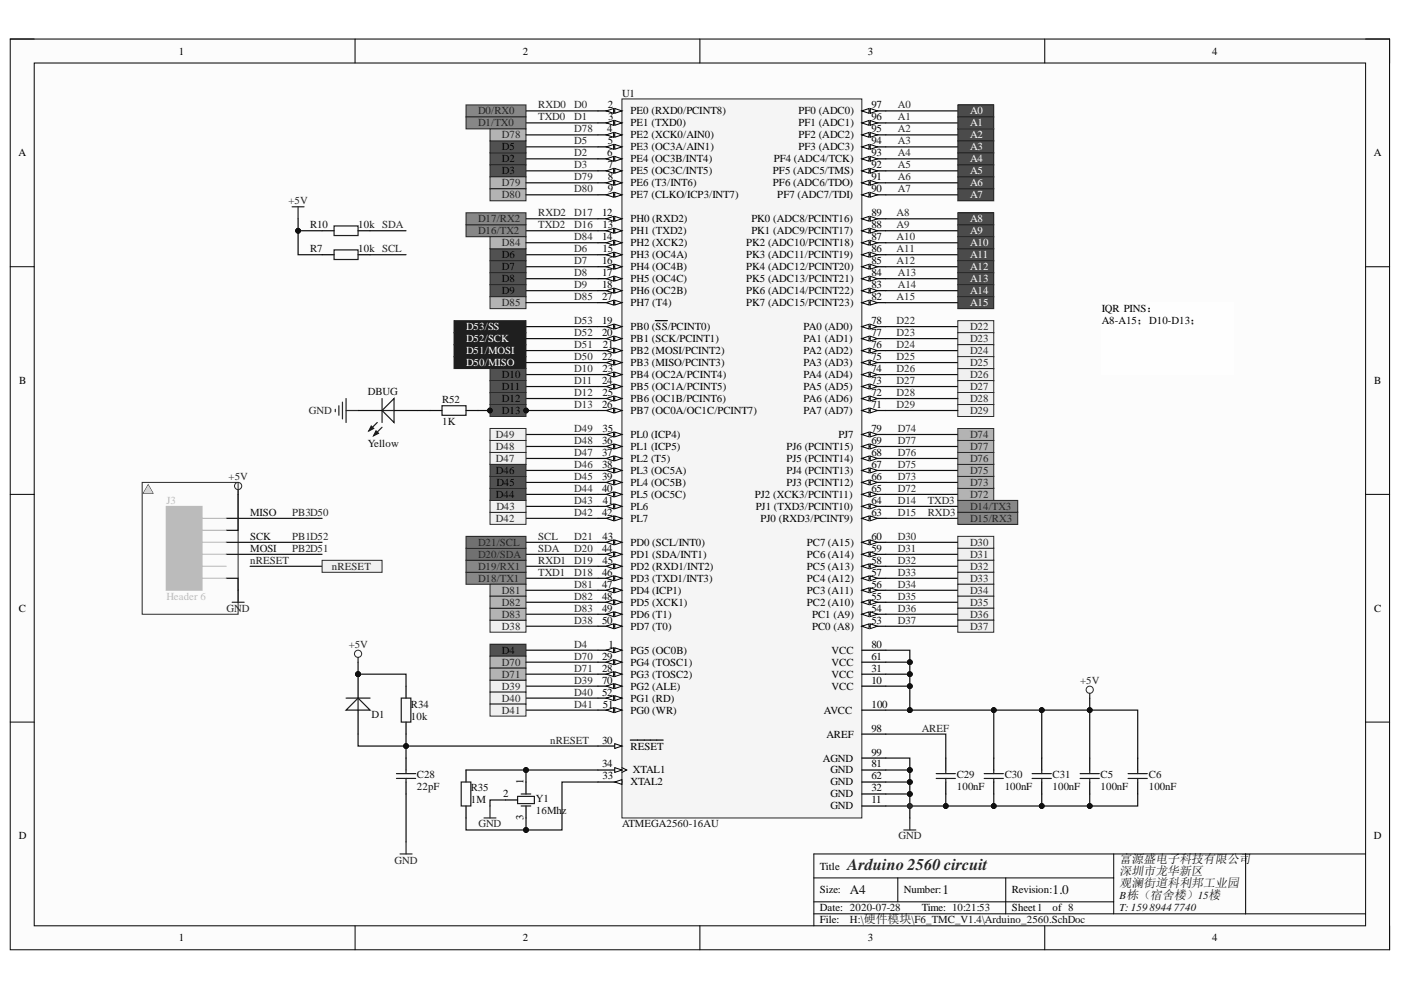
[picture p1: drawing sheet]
<svg xmlns="http://www.w3.org/2000/svg" width="297mm" height="210mm" viewBox="0 0 297 210" stroke-linecap="round" stroke-linejoin="round" font-family="sans-serif">
<defs><g id="words">
<text font-size="3.5" fill="#262626" x="179.7" y="184.4">Arduino 2560 circuit</text>
<g font-size="2.8" fill="#0e0e0e">
<text x="180.2" y="189.6">A4</text>
<text x="199.8" y="189.6">1</text>
<text x="223.2" y="189.6">1.0</text>
</g>
<g font-size="2.6" fill="#0e0e0e">
<text x="237.4" y="182.9">富源盛电子科技有限公司</text>
<text x="237.4" y="185.5">深圳市龙华新区</text>
<text x="237.4" y="188.1">观澜街道科利邦工业园</text>
</g>
<g font-size="2.3">
<text x="37.9" y="11.6">1</text>
<text x="110.8" y="11.6">2</text>
<text x="184" y="11.6">3</text>
<text x="257" y="11.6">4</text>
<text x="128.8" y="23">2</text>
<text x="184.8" y="23">97</text>
<text x="128.8" y="28.1">4</text>
<text x="128.9" y="25.5">3</text>
<text x="133.7" y="29.3">PE2 (XCK0/AIN0)</text>
<text x="133.7" y="26.8">PE1 (TXD0)</text>
<text x="133.7" y="24.3">PE0 (RXD0/PCINT8)</text>
<text x="169.3" y="26.8">PF1 (ADC1)</text>
<text x="169.3" y="29.3">PF2 (ADC2)</text>
<text x="169.3" y="24.3">PF0 (ADC0)</text>
<text x="184.8" y="25.5">96</text>
<text x="184.8" y="28.1">95</text>
<text x="3.9" y="33.1">A</text>
<text x="106.4" y="34.4">D2</text>
<text x="106.4" y="31.9">D5</text>
<text x="128.8" y="33.1">6</text>
<text x="128.8" y="35.7">7</text>
<text x="128.8" y="30.6">5</text>
<text x="133.7" y="34.4">PE4 (OC3B/INT4)</text>
<text x="133.7" y="31.9">PE3 (OC3A/AIN1)</text>
<text x="164" y="34.4">PF4 (ADC4/TCK)</text>
<text x="169.3" y="31.9">PF3 (ADC3)</text>
<text x="184.8" y="33.1">93</text>
<text x="184.8" y="35.7">92</text>
<text x="184.8" y="30.6">94</text>
<text x="291.3" y="33.1">A</text>
<text x="106.4" y="36.9">D3</text>
<text x="128.8" y="38.2">8</text>
<text x="128.8" y="40.7">9</text>
<text x="133.7" y="36.9">PE5 (OC3C/INT5)</text>
<text x="133.7" y="39.5">PE6 (T3/INT6)</text>
<text x="163.9" y="36.9">PF5 (ADC5/TMS)</text>
<text x="163.9" y="39.5">PF6 (ADC6/TDO)</text>
<text x="184.8" y="38.2">91</text>
<text x="184.8" y="40.7">90</text>
<text x="127.7" y="45.8">12</text>
<text x="133.7" y="42">PE7 (CLKO/ICP3/INT7)</text>
<text x="133.7" y="47.1">PH0 (RXD2)</text>
<text x="159.3" y="47.1">PK0 (ADC8/PCINT16)</text>
<text x="164.8" y="42">PF7 (ADC7/TDI)</text>
<text x="184.8" y="45.8">89</text>
<text x="127.7" y="51">14</text>
<text x="127.7" y="48.4">13</text>
<text x="127.7" y="53.5">15</text>
<text x="133.7" y="52.2">PH2 (XCK2)</text>
<text x="133.7" y="49.7">PH1 (TXD2)</text>
<text x="158.2" y="52.2">PK2 (ADC10/PCINT18)</text>
<text x="159.3" y="49.7">PK1 (ADC9/PCINT17)</text>
<text x="184.8" y="53.5">86</text>
<text x="184.8" y="51">87</text>
<text x="184.8" y="48.4">88</text>
<text x="106.4" y="54.8">D6</text>
<text x="106.4" y="57.3">D7</text>
<text x="106.4" y="59.9">D8</text>
<text x="127.7" y="56">16</text>
<text x="127.7" y="58.6">17</text>
<text x="133.7" y="54.8">PH3 (OC4A)</text>
<text x="133.7" y="57.3">PH4 (OC4B)</text>
<text x="133.7" y="59.9">PH5 (OC4C)</text>
<text x="158.2" y="59.9">PK5 (ADC13/PCINT21)</text>
<text x="158.2" y="57.3">PK4 (ADC12/PCINT20)</text>
<text x="158.2" y="54.8">PK3 (ADC11/PCINT19)</text>
<text x="184.8" y="58.6">84</text>
<text x="184.8" y="56">85</text>
<text x="106.4" y="62.4">D9</text>
<text x="127.7" y="61.1">18</text>
<text x="127.7" y="63.7">27</text>
<text x="133.7" y="62.4">PH6 (OC2B)</text>
<text x="133.7" y="64.9">PH7 (T4)</text>
<text x="158.2" y="62.4">PK6 (ADC14/PCINT22)</text>
<text x="158.2" y="64.9">PK7 (ADC15/PCINT23)</text>
<text x="184.8" y="61.1">83</text>
<text x="184.8" y="63.7">82</text>
<text x="127.7" y="71.3">20</text>
<text x="127.7" y="68.7">19</text>
<text x="133.7" y="70">PB0 (SS/PCINT0)</text>
<text x="170.4" y="70">PA0 (AD0)</text>
<text x="184.8" y="71.3">77</text>
<text x="184.8" y="68.7">78</text>
<text x="233.6" y="66.2">IQR PINS：</text>
<text x="233.6" y="68.7">A8-A15；D10-D13；</text>
<text x="127.7" y="76.3">22</text>
<text x="127.8" y="73.8">21</text>
<text x="133.7" y="75.1">PB2 (MOSI/PCINT2)</text>
<text x="133.7" y="77.6">PB3 (MISO/PCINT3)</text>
<text x="133.7" y="72.5">PB1 (SCK/PCINT1)</text>
<text x="170.4" y="77.6">PA3 (AD3)</text>
<text x="170.4" y="72.5">PA1 (AD1)</text>
<text x="170.4" y="75.1">PA2 (AD2)</text>
<text x="184.8" y="76.3">75</text>
<text x="184.8" y="73.8">76</text>
<text x="4.1" y="81.4">B</text>
<text x="106.4" y="80.1">D10</text>
<text x="106.4" y="82.7">D11</text>
<text x="127.7" y="81.4">24</text>
<text x="127.7" y="83.9">25</text>
<text x="127.7" y="78.9">23</text>
<text x="133.7" y="82.7">PB5 (OC1A/PCINT5)</text>
<text x="133.7" y="80.1">PB4 (OC2A/PCINT4)</text>
<text x="170.4" y="80.1">PA4 (AD4)</text>
<text x="170.4" y="82.7">PA5 (AD5)</text>
<text x="184.8" y="78.9">74</text>
<text x="184.8" y="81.4">73</text>
<text x="184.8" y="83.9">72</text>
<text x="291.4" y="81.4">B</text>
<text x="106.4" y="85.2">D12</text>
<text x="106.4" y="87.7">D13</text>
<text x="127.7" y="86.5">26</text>
<text x="133.7" y="85.2">PB6 (OC1B/PCINT6)</text>
<text x="133.7" y="87.7">PB7 (OC0A/OC1C/PCINT7)</text>
<text x="170.4" y="87.7">PA7 (AD7)</text>
<text x="170.4" y="85.2">PA6 (AD6)</text>
<text x="184.8" y="86.5">71</text>
<text x="127.7" y="94.2">36</text>
<text x="127.7" y="91.5">35</text>
<text x="133.7" y="92.9">PL0 (ICP4)</text>
<text x="133.7" y="95.4">PL1 (ICP5)</text>
<text x="166.7" y="95.4">PJ6 (PCINT15)</text>
<text x="177.7" y="92.9">PJ7</text>
<text x="184.8" y="94.2">69</text>
<text x="184.8" y="91.5">79</text>
<text x="105.2" y="100.5">D46</text>
<text x="127.7" y="96.7">37</text>
<text x="127.7" y="99.2">38</text>
<text x="127.7" y="101.8">39</text>
<text x="133.7" y="98">PL2 (T5)</text>
<text x="133.7" y="100.5">PL3 (OC5A)</text>
<text x="166.7" y="98">PJ5 (PCINT14)</text>
<text x="166.7" y="100.5">PJ4 (PCINT13)</text>
<text x="184.8" y="96.7">68</text>
<text x="184.8" y="101.8">66</text>
<text x="184.8" y="99.2">67</text>
<text x="105.2" y="105.6">D44</text>
<text x="105.2" y="103">D45</text>
<text x="127.7" y="104.3">40</text>
<text x="127.8" y="106.8">41</text>
<text x="133.7" y="103">PL4 (OC5B)</text>
<text x="133.7" y="105.6">PL5 (OC5C)</text>
<text x="160.1" y="105.6">PJ2 (XCK3/PCINT11)</text>
<text x="166.7" y="103">PJ3 (PCINT12)</text>
<text x="184.8" y="104.3">65</text>
<text x="184.8" y="106.8">64</text>
<text x="127.7" y="109.4">42</text>
<text x="133.7" y="108.1">PL6</text>
<text x="133.7" y="110.7">PL7</text>
<text x="160.2" y="108.1">PJ1 (TXD3/PCINT10)</text>
<text x="161.2" y="110.7">PJ0 (RXD3/PCINT9)</text>
<text x="184.8" y="109.4">63</text>
<text x="127.7" y="117">44</text>
<text x="127.7" y="119.5">45</text>
<text x="127.7" y="114.5">43</text>
<text x="133.7" y="118.3">PD1 (SDA/INT1)</text>
<text x="133.7" y="115.7">PD0 (SCL/INT0)</text>
<text x="171.1" y="118.3">PC6 (A14)</text>
<text x="171.1" y="115.7">PC7 (A15)</text>
<text x="184.8" y="119.5">58</text>
<text x="184.8" y="117">59</text>
<text x="184.8" y="114.5">60</text>
<text x="127.7" y="122.1">46</text>
<text x="127.7" y="124.6">47</text>
<text x="133.7" y="120.8">PD2 (RXD1/INT2)</text>
<text x="133.7" y="123.3">PD3 (TXD1/INT3)</text>
<text x="133.7" y="125.9">PD4 (ICP1)</text>
<text x="171.1" y="125.9">PC3 (A11)</text>
<text x="171.1" y="123.3">PC4 (A12)</text>
<text x="171.1" y="120.8">PC5 (A13)</text>
<text x="184.8" y="124.6">56</text>
<text x="184.8" y="122.1">57</text>
<text x="4" y="129.7">C</text>
<text x="127.7" y="127.1">48</text>
<text x="127.7" y="129.7">49</text>
<text x="133.7" y="128.4">PD5 (XCK1)</text>
<text x="133.7" y="130.9">PD6 (T1)</text>
<text x="171.1" y="128.4">PC2 (A10)</text>
<text x="172.2" y="130.9">PC1 (A9)</text>
<text x="184.8" y="129.7">54</text>
<text x="184.8" y="127.1">55</text>
<text x="291.4" y="129.7">C</text>
<text x="127.7" y="132.2">50</text>
<text x="129" y="137.4">1</text>
<text x="133.7" y="133.5">PD7 (T0)</text>
<text x="172.2" y="133.5">PC0 (A8)</text>
<text x="184.8" y="137.4">80</text>
<text x="184.8" y="132.2">53</text>
<text x="106.4" y="138.6">D4</text>
<text x="127.7" y="142.4">28</text>
<text x="127.7" y="139.9">29</text>
<text x="133.7" y="138.6">PG5 (OC0B)</text>
<text x="133.7" y="143.7">PG3 (TOSC2)</text>
<text x="133.7" y="141.2">PG4 (TOSC1)</text>
<text x="176.3" y="143.7">VCC</text>
<text x="176.3" y="138.6">VCC</text>
<text x="176.3" y="141.2">VCC</text>
<text x="184.8" y="142.4">31</text>
<text x="184.8" y="139.9">61</text>
<text x="127.7" y="147.5">52</text>
<text x="127.7" y="145">70</text>
<text x="133.7" y="148.8">PG1 (RD)</text>
<text x="133.7" y="146.2">PG2 (ALE)</text>
<text x="176.3" y="146.2">VCC</text>
<text x="184.8" y="145">10</text>
<text x="127.8" y="150">51</text>
<text x="133.7" y="151.3">PG0 (WR)</text>
<text x="174.7" y="151.3">AVCC</text>
<text x="184.8" y="150">100</text>
<text x="184.8" y="155.1">98</text>
<text x="127.7" y="157.7">30</text>
<text x="133.7" y="158.9">RESET</text>
<text x="174.4" y="161.5">AGND</text>
<text x="175.2" y="156.4">AREF</text>
<text x="184.8" y="160.2">99</text>
<text x="111" y="166.3" transform="rotate(-90 111 166.3)">1</text>
<text x="127.7" y="162.7">34</text>
<text x="127.7" y="165.3">33</text>
<text x="133.7" y="166.5">XTAL2</text>
<text x="134.2" y="164">XTAL1</text>
<text x="176.1" y="164">GND</text>
<text x="176.1" y="166.5">GND</text>
<text x="184.8" y="167.8">32</text>
<text x="184.8" y="162.7">81</text>
<text x="184.8" y="165.3">62</text>
<text x="106.7" y="169.1">2</text>
<text x="111" y="173.9" transform="rotate(-90 111 173.9)">3</text>
<text x="176.1" y="171.6">GND</text>
<text x="176.1" y="169.1">GND</text>
<text x="184.8" y="170.3">11</text>
<text x="4" y="177.9">D</text>
<text x="291.3" y="177.9">D</text>
<text x="173.9" y="184.4">Title</text>
<text x="173.9" y="189.4">Size:</text>
<text x="191.6" y="189.4">Number:</text>
<text x="214.5" y="189.4">Revision:</text>
<text x="173.9" y="193.2">Date: 2020-07-28</text>
<text x="173.9" y="195.8">File:</text>
<text x="195.4" y="193.2">Time: 10:21:53</text>
<text x="214.5" y="193.2">Sheet1</text>
<text x="223.2" y="193.2">of 8</text>
<text x="37.9" y="199.6">1</text>
<text x="110.8" y="199.6">2</text>
<text x="184" y="199.6">3</text>
<text x="257" y="199.6">4</text>
</g>
<g font-size="2.3" fill="#262626">
<text x="114.1" y="23">RXD0</text>
<text x="121.7" y="23">D0</text>
<text x="190.4" y="23">A0</text>
<text x="101.4" y="24.3">D0/RX0</text>
<text x="101.4" y="26.8">D1/TX0</text>
<text x="106.4" y="29.3">D78</text>
<text x="114.1" y="25.5">TXD0</text>
<text x="121.7" y="25.5">D1</text>
<text x="121.7" y="28.1">D78</text>
<text x="190.4" y="25.5">A1</text>
<text x="190.4" y="28.1">A2</text>
<text x="121.7" y="33.1">D2</text>
<text x="121.7" y="35.7">D3</text>
<text x="121.7" y="30.6">D5</text>
<text x="190.4" y="30.6">A3</text>
<text x="190.4" y="33.1">A4</text>
<text x="190.4" y="35.7">A5</text>
<text x="106.4" y="39.5">D79</text>
<text x="121.7" y="38.2">D79</text>
<text x="121.7" y="40.7">D80</text>
<text x="190.4" y="38.2">A6</text>
<text x="190.4" y="40.7">A7</text>
<text x="61.2" y="43.3">+5V</text>
<text x="101.4" y="47.1">D17/RX2</text>
<text x="106.4" y="42">D80</text>
<text x="114.1" y="45.8">RXD2</text>
<text x="121.7" y="45.8">D17</text>
<text x="190.1" y="45.8">A8</text>
<text x="101.4" y="49.7">D16/TX2</text>
<text x="106.4" y="52.2">D84</text>
<text x="114.1" y="48.4">TXD2</text>
<text x="121.7" y="53.5">D6</text>
<text x="121.7" y="48.4">D16</text>
<text x="121.7" y="51">D84</text>
<text x="190.1" y="48.4">A9</text>
<text x="190.1" y="51">A10</text>
<text x="190.1" y="53.5">A11</text>
<text x="121.7" y="56">D7</text>
<text x="121.7" y="58.6">D8</text>
<text x="190.1" y="56">A12</text>
<text x="190.4" y="58.6">A13</text>
<text x="106.4" y="64.9">D85</text>
<text x="121.7" y="61.1">D9</text>
<text x="121.7" y="63.7">D85</text>
<text x="190.1" y="63.7">A15</text>
<text x="190.4" y="61.1">A14</text>
<text x="121.7" y="71.3">D52</text>
<text x="121.7" y="68.7">D53</text>
<text x="190.1" y="68.7">D22</text>
<text x="190.1" y="71.3">D23</text>
<text x="205.7" y="70">D22</text>
<text x="121.7" y="76.3">D50</text>
<text x="121.7" y="73.8">D51</text>
<text x="190.1" y="73.8">D24</text>
<text x="190.1" y="76.3">D25</text>
<text x="205.7" y="72.5">D23</text>
<text x="205.7" y="75.1">D24</text>
<text x="205.7" y="77.6">D25</text>
<text x="121.7" y="78.9">D10</text>
<text x="121.7" y="81.4">D11</text>
<text x="121.7" y="83.9">D12</text>
<text x="190.1" y="78.9">D26</text>
<text x="190.1" y="81.4">D27</text>
<text x="190.1" y="83.9">D28</text>
<text x="205.7" y="80.1">D26</text>
<text x="205.7" y="82.7">D27</text>
<text x="65.5" y="87.7">GND</text>
<text x="121.7" y="86.5">D13</text>
<text x="190.1" y="86.5">D29</text>
<text x="205.7" y="85.2">D28</text>
<text x="205.7" y="87.7">D29</text>
<text x="105.2" y="95.4">D48</text>
<text x="105.2" y="92.9">D49</text>
<text x="121.7" y="94.2">D48</text>
<text x="121.7" y="91.5">D49</text>
<text x="190.4" y="91.5">D74</text>
<text x="190.4" y="94.2">D77</text>
<text x="205.7" y="95.4">D77</text>
<text x="205.7" y="92.9">D74</text>
<text x="48.5" y="101.8">+5V</text>
<text x="105.2" y="98">D47</text>
<text x="121.7" y="101.8">D45</text>
<text x="121.7" y="99.2">D46</text>
<text x="121.7" y="96.7">D47</text>
<text x="190.4" y="101.8">D73</text>
<text x="190.4" y="99.2">D75</text>
<text x="190.4" y="96.7">D76</text>
<text x="205.7" y="100.5">D75</text>
<text x="205.7" y="98">D76</text>
<text x="121.7" y="106.8">D43</text>
<text x="121.7" y="104.3">D44</text>
<text x="190.4" y="106.8">D14</text>
<text x="190.4" y="104.3">D72</text>
<text x="196.7" y="106.8">TXD3</text>
<text x="205.7" y="105.6">D72</text>
<text x="205.7" y="103">D73</text>
<text x="61.9" y="109.4">PB3D50</text>
<text x="105.2" y="110.7">D42</text>
<text x="105.2" y="108.1">D43</text>
<text x="121.7" y="109.4">D42</text>
<text x="190.4" y="109.4">D15</text>
<text x="196.7" y="109.4">RXD3</text>
<text x="205.7" y="108.1">D14/TX3</text>
<text x="205.7" y="110.7">D15/RX3</text>
<text x="53" y="119.5">nRESET</text>
<text x="61.9" y="114.5">PB1D52</text>
<text x="61.9" y="117">PB2D51</text>
<text x="101.4" y="118.3">D20/SDA</text>
<text x="101.4" y="115.7">D21/SCL</text>
<text x="114.1" y="114.5">SCL</text>
<text x="114.1" y="117">SDA</text>
<text x="114.1" y="119.5">RXD1</text>
<text x="121.7" y="117">D20</text>
<text x="121.7" y="114.5">D21</text>
<text x="121.7" y="119.5">D19</text>
<text x="190.4" y="114.5">D30</text>
<text x="190.4" y="117">D31</text>
<text x="190.4" y="119.5">D32</text>
<text x="205.7" y="115.7">D30</text>
<text x="205.7" y="118.3">D31</text>
<text x="70.4" y="120.8">nRESET</text>
<text x="101.4" y="123.3">D18/TX1</text>
<text x="101.4" y="120.8">D19/RX1</text>
<text x="106.4" y="125.9">D81</text>
<text x="114.1" y="122.1">TXD1</text>
<text x="121.7" y="122.1">D18</text>
<text x="121.7" y="124.6">D81</text>
<text x="190.4" y="122.1">D33</text>
<text x="190.4" y="124.6">D34</text>
<text x="205.7" y="120.8">D32</text>
<text x="205.7" y="123.3">D33</text>
<text x="205.7" y="125.9">D34</text>
<text x="48.1" y="129.7">GND</text>
<text x="106.4" y="130.9">D83</text>
<text x="106.4" y="128.4">D82</text>
<text x="121.7" y="127.1">D82</text>
<text x="121.7" y="129.7">D83</text>
<text x="190.4" y="127.1">D35</text>
<text x="190.4" y="129.7">D36</text>
<text x="205.7" y="128.4">D35</text>
<text x="205.7" y="130.9">D36</text>
<text x="73.9" y="137.4">+5V</text>
<text x="106.4" y="133.5">D38</text>
<text x="121.7" y="137.4">D4</text>
<text x="121.7" y="132.2">D38</text>
<text x="190.4" y="132.2">D37</text>
<text x="205.7" y="133.5">D37</text>
<text x="106.4" y="141.2">D70</text>
<text x="106.4" y="143.7">D71</text>
<text x="121.7" y="139.9">D70</text>
<text x="121.7" y="142.4">D71</text>
<text x="106.4" y="146.2">D39</text>
<text x="106.4" y="148.8">D40</text>
<text x="121.7" y="145">D39</text>
<text x="121.7" y="147.5">D40</text>
<text x="229" y="145">+5V</text>
<text x="106.4" y="151.3">D41</text>
<text x="121.7" y="150">D41</text>
<text x="195.4" y="155.1">AREF</text>
<text x="116.7" y="157.7">nRESET</text>
<text x="101.4" y="175.4">GND</text>
<text x="190.5" y="177.9">GND</text>
<text x="83.7" y="183.1">GND</text>
</g>
<g font-size="2.3" fill="#0e0e0e">
<text x="131.9" y="20.5">U1</text>
<text x="65.7" y="48.4">R10</text>
<text x="65.7" y="53.5">R7</text>
<text x="76" y="48.4">10k SDA</text>
<text x="76" y="53.5">10k SCL</text>
<text x="78" y="83.7">DBUG</text>
<text x="93.7" y="85.5">R52</text>
<text x="78" y="94.7">Yellow</text>
<text x="93.7" y="90">1K</text>
<text x="53" y="109.4">MISO</text>
<text x="53" y="114.5">SCK</text>
<text x="53" y="117">MOSI</text>
<text x="78.8" y="152.3">D1</text>
<text x="87.1" y="150">R34</text>
<text x="87.1" y="152.6">10k</text>
<text x="88.4" y="165">C28</text>
<text x="88.4" y="167.5">22pF</text>
<text x="99.8" y="167.8">R35</text>
<text x="202.9" y="165">C29</text>
<text x="202.9" y="167.5">100nF</text>
<text x="213" y="165">C30</text>
<text x="213" y="167.5">100nF</text>
<text x="223.2" y="165">C31</text>
<text x="223.2" y="167.5">100nF</text>
<text x="233.3" y="165">C5</text>
<text x="233.3" y="167.5">100nF</text>
<text x="243.6" y="165">C6</text>
<text x="243.6" y="167.5">100nF</text>
<text x="99.8" y="170.3">1M</text>
<text x="113.6" y="170.1">Y1</text>
<text x="113.6" y="172.6">16Mhz</text>
<text x="131.9" y="175.4">ATMEGA2560-16AU</text>
<text x="237.4" y="190.6">B栋（宿舍楼）15楼</text>
<text x="180.2" y="195.7">H:\硬件模块\F6_TMC_V1.4\Arduino_2560.SchDoc</text>
<text x="237.4" y="193.2">T: 159</text>
<text x="243.7" y="193.2">8944</text>
<text x="248.9" y="193.2">7740</text>
</g>
<g font-size="2.3" fill="#fefefe">
<text x="205.7" y="24.3">A0</text>
<text x="205.7" y="26.8">A1</text>
<text x="205.7" y="29.3">A2</text>
<text x="205.7" y="31.9">A3</text>
<text x="205.7" y="34.4">A4</text>
<text x="205.7" y="36.9">A5</text>
<text x="205.7" y="39.5">A6</text>
<text x="205.7" y="42">A7</text>
<text x="205.7" y="47.1">A8</text>
<text x="205.7" y="49.7">A9</text>
<text x="205.7" y="52.2">A10</text>
<text x="205.7" y="54.8">A11</text>
<text x="205.7" y="57.3">A12</text>
<text x="205.7" y="59.9">A13</text>
<text x="205.7" y="62.4">A14</text>
<text x="205.7" y="64.9">A15</text>
<text x="98.8" y="70">D53/SS</text>
<text x="98.8" y="77.6">D50/MISO</text>
<text x="98.8" y="75.1">D51/MOSI</text>
<text x="98.8" y="72.5">D52/SCK</text>
</g>
<g font-size="2.3" fill="#bebebe">
<text x="35.3" y="106.8">J3</text>
<text x="35.3" y="127.1">Header 6</text>
</g>
</g></defs>
<path d="M2.2 8.3h292.4v193.1h-292.4z" fill-rule="evenodd" fill="#fcfcfc"/>
<path d="M2.2 8.3h292.4v193.1h-292.4z" fill="none" stroke="#000" stroke-width=".21"/>
<path d="M7.3 13.4h282.2v182.9h-282.2z" fill-rule="evenodd" fill="#fcfcfc"/>
<g fill="none" stroke="#000" stroke-width=".21">
<path d="M2.2 8.3h5.1M7.3 13.4h282.2v182.9h-282.2zM75.3 8.3v5.1M148.4 8.3v5.1M221.5 8.3v5.1M289.5 8.3h5.1v5.1M2.2 56.5h5.1M289.5 56.6h5.1M2.2 104.8h5.1M289.5 104.8h5.1M2.2 153.1h5.1M289.5 153.1h5.1"/>
<path d="M75.3 196.3v5.1M148.4 196.3v5.1M221.5 196.3v5.1M294.6 196.3v5.1"/>
</g>
<circle cx="192.9" cy="170.9" r=".51" fill="#0e0e0e"/>
<circle cx="192.9" cy="170.9" r=".51" fill="none" stroke="#0e0e0e" stroke-width=".21"/>
<path d="M30.1 102.3h20.4v27.9h-20.4z" fill-rule="evenodd" fill="#fbfbfb"/>
<path d="M172.6 186.1h63.5M172.6 193.8h116.9M172.6 191.2h63.5M190.4 186.1v5.1M213.2 186.1v7.7M236.1 181.1v12.7M264.1 181.1v12.7M289.5 181.1h-116.9v15.2" fill="none" stroke="#000" stroke-width=".21"/>
<path d="M98.8 163.3h28" fill="none" stroke="#0e0e0e" stroke-width=".25"/>
<circle cx="111.5" cy="163.3" r=".51" fill="#0e0e0e"/>
<circle cx="111.5" cy="163.3" r=".51" fill="none" stroke="#0e0e0e" stroke-width=".21"/>
<path d="M111.5 163.3v2.5" fill="none" stroke="#0e0e0e" stroke-width=".25"/>
<circle cx="111.5" cy="163.3" r=".51" fill="#0e0e0e"/>
<circle cx="111.5" cy="163.3" r=".51" fill="none" stroke="#0e0e0e" stroke-width=".21"/>
<path d="M98.8 173.4v2.6h12.7v-2.6" fill="none" stroke="#0e0e0e" stroke-width=".25"/>
<circle cx="111.5" cy="176" r=".51" fill="#0e0e0e"/>
<circle cx="111.5" cy="176" r=".51" fill="none" stroke="#0e0e0e" stroke-width=".21"/>
<path d="M126.8 165.8h-7.7v10.2h-7.6" fill="none" stroke="#0e0e0e" stroke-width=".25"/>
<circle cx="111.5" cy="176" r=".51" fill="#0e0e0e"/>
<circle cx="111.5" cy="176" r=".51" fill="none" stroke="#0e0e0e" stroke-width=".21"/>
<path d="M102.6 173.4h2.6M103.9 170.9v2.5" fill="none" stroke="#262626" stroke-width=".25"/>
<path d="M187.8 155.6h12.7v5.1M107.2 169.6h-3.3v1.3M187.8 168.3h5.1" fill="none" stroke="#0e0e0e" stroke-width=".25"/>
<path d="M98.8 163.3v2.5M98.8 170.9v2.5M107.2 169.6h2.5M111.5 165.8v2.5M111.5 170.9v2.5M200.5 160.7v2.6M200.5 165.8v2.5" fill="none" stroke="#000" stroke-width=".25"/>
<path d="M97.8 165.8h2v5.1h-2zM109.7 168.9h3.6v1.5h-3.6zM110.5 170.9h2M110.5 168.3h2M198.5 164h4.1M198.5 165h4.1M200.5 163.3v.7M200.5 165v.8" fill="none" stroke="#1c1c1c" stroke-width=".25"/>
<circle cx="192.9" cy="168.3" r=".51" fill="#0e0e0e"/>
<circle cx="192.9" cy="168.3" r=".51" fill="none" stroke="#0e0e0e" stroke-width=".21"/>
<path d="M187.8 165.8h5.1" fill="none" stroke="#0e0e0e" stroke-width=".25"/>
<circle cx="192.9" cy="165.8" r=".51" fill="#0e0e0e"/>
<circle cx="192.9" cy="165.8" r=".51" fill="none" stroke="#0e0e0e" stroke-width=".21"/>
<path d="M187.8 163.3h5.1" fill="none" stroke="#0e0e0e" stroke-width=".25"/>
<circle cx="192.9" cy="163.3" r=".51" fill="#0e0e0e"/>
<circle cx="192.9" cy="163.3" r=".51" fill="none" stroke="#0e0e0e" stroke-width=".21"/>
<path d="M191.6 176h2.6M192.9 173.4v2.6" fill="none" stroke="#262626" stroke-width=".25"/>
<path d="M210.7 150.6h10.2v10.1" fill="none" stroke="#0e0e0e" stroke-width=".25"/>
<circle cx="210.7" cy="150.6" r=".51" fill="#0e0e0e"/>
<circle cx="210.7" cy="150.6" r=".51" fill="none" stroke="#0e0e0e" stroke-width=".21"/>
<circle cx="220.9" cy="150.6" r=".51" fill="#0e0e0e"/>
<circle cx="220.9" cy="150.6" r=".51" fill="none" stroke="#0e0e0e" stroke-width=".21"/>
<path d="M210.7 160.7v2.6M210.7 165.8v2.5" fill="none" stroke="#000" stroke-width=".25"/>
<path d="M208.7 164h4M208.7 165h4M210.7 163.3v.7M210.7 165v.8" fill="none" stroke="#1c1c1c" stroke-width=".25"/>
<path d="M187.8 142.9h5.1" fill="none" stroke="#0e0e0e" stroke-width=".25"/>
<circle cx="192.9" cy="142.9" r=".51" fill="#0e0e0e"/>
<circle cx="192.9" cy="142.9" r=".51" fill="none" stroke="#0e0e0e" stroke-width=".21"/>
<path d="M187.8 140.4h5.1" fill="none" stroke="#0e0e0e" stroke-width=".25"/>
<circle cx="192.9" cy="140.4" r=".51" fill="#0e0e0e"/>
<circle cx="192.9" cy="140.4" r=".51" fill="none" stroke="#0e0e0e" stroke-width=".21"/>
<path d="M220.9 160.7v2.6M220.9 165.8v2.5M231 160.7v2.6M231 165.8v2.5" fill="none" stroke="#000" stroke-width=".25"/>
<path d="M218.8 164h4.1M218.8 165h4.1M220.9 163.3v.7M220.9 165v.8M229 164h4.1M229 165h4.1M231 163.3v.7M231 165v.8" fill="none" stroke="#1c1c1c" stroke-width=".25"/>
<path d="M220.9 150.6h10.1v10.1" fill="none" stroke="#0e0e0e" stroke-width=".25"/>
<circle cx="220.9" cy="150.6" r=".51" fill="#0e0e0e"/>
<circle cx="220.9" cy="150.6" r=".51" fill="none" stroke="#0e0e0e" stroke-width=".21"/>
<circle cx="231" cy="150.6" r=".51" fill="#0e0e0e"/>
<circle cx="231" cy="150.6" r=".51" fill="none" stroke="#0e0e0e" stroke-width=".21"/>
<path d="M220.9 168.3v2.6" fill="none" stroke="#0e0e0e" stroke-width=".25"/>
<circle cx="220.9" cy="170.9" r=".51" fill="#0e0e0e"/>
<circle cx="220.9" cy="170.9" r=".51" fill="none" stroke="#0e0e0e" stroke-width=".21"/>
<path d="M210.7 168.3v2.6" fill="none" stroke="#0e0e0e" stroke-width=".25"/>
<circle cx="210.7" cy="170.9" r=".51" fill="#0e0e0e"/>
<circle cx="210.7" cy="170.9" r=".51" fill="none" stroke="#0e0e0e" stroke-width=".21"/>
<path d="M187.8 160.7h5.1v12.7" fill="none" stroke="#0e0e0e" stroke-width=".25"/>
<circle cx="192.9" cy="163.3" r=".51" fill="#0e0e0e"/>
<circle cx="192.9" cy="163.3" r=".51" fill="none" stroke="#0e0e0e" stroke-width=".21"/>
<circle cx="192.9" cy="165.8" r=".51" fill="#0e0e0e"/>
<circle cx="192.9" cy="165.8" r=".51" fill="none" stroke="#0e0e0e" stroke-width=".21"/>
<circle cx="192.9" cy="168.3" r=".51" fill="#0e0e0e"/>
<circle cx="192.9" cy="168.3" r=".51" fill="none" stroke="#0e0e0e" stroke-width=".21"/>
<path d="M241.2 168.3v2.6h-53.4" fill="none" stroke="#0e0e0e" stroke-width=".25"/>
<circle cx="200.5" cy="170.9" r=".51" fill="#0e0e0e"/>
<circle cx="200.5" cy="170.9" r=".51" fill="none" stroke="#0e0e0e" stroke-width=".21"/>
<circle cx="210.7" cy="170.9" r=".51" fill="#0e0e0e"/>
<circle cx="210.7" cy="170.9" r=".51" fill="none" stroke="#0e0e0e" stroke-width=".21"/>
<circle cx="220.9" cy="170.9" r=".51" fill="#0e0e0e"/>
<circle cx="220.9" cy="170.9" r=".51" fill="none" stroke="#0e0e0e" stroke-width=".21"/>
<circle cx="231" cy="170.9" r=".51" fill="#0e0e0e"/>
<circle cx="231" cy="170.9" r=".51" fill="none" stroke="#0e0e0e" stroke-width=".21"/>
<circle cx="192.9" cy="170.9" r=".51" fill="#262626"/>
<circle cx="192.9" cy="170.9" r=".51" fill="none" stroke="#262626" stroke-width=".21"/>
<path d="M200.5 168.3v2.6" fill="none" stroke="#0e0e0e" stroke-width=".25"/>
<circle cx="200.5" cy="170.9" r=".51" fill="#0e0e0e"/>
<circle cx="200.5" cy="170.9" r=".51" fill="none" stroke="#0e0e0e" stroke-width=".21"/>
<path d="M192.9 150.6h17.8v10.1" fill="none" stroke="#0e0e0e" stroke-width=".25"/>
<circle cx="192.9" cy="150.6" r=".51" fill="#0e0e0e"/>
<circle cx="192.9" cy="150.6" r=".51" fill="none" stroke="#0e0e0e" stroke-width=".21"/>
<circle cx="210.7" cy="150.6" r=".51" fill="#0e0e0e"/>
<circle cx="210.7" cy="150.6" r=".51" fill="none" stroke="#0e0e0e" stroke-width=".21"/>
<path d="M187.8 145.5h5.1" fill="none" stroke="#0e0e0e" stroke-width=".25"/>
<circle cx="192.9" cy="145.5" r=".51" fill="#0e0e0e"/>
<circle cx="192.9" cy="145.5" r=".51" fill="none" stroke="#0e0e0e" stroke-width=".21"/>
<circle cx="231" cy="146.2" r=".76" fill="none" stroke="#262626" stroke-width=".21"/>
<path d="M231 147v1" fill="none" stroke="#262626" stroke-width=".25"/>
<path d="M187.8 46.4h15.3M187.8 48.9h15.3M187.8 51.5h15.3M187.8 137.9h5.1v12.7h-5.1" fill="none" stroke="#0e0e0e" stroke-width=".25"/>
<circle cx="192.9" cy="140.4" r=".51" fill="#0e0e0e"/>
<circle cx="192.9" cy="140.4" r=".51" fill="none" stroke="#0e0e0e" stroke-width=".21"/>
<circle cx="192.9" cy="142.9" r=".51" fill="#0e0e0e"/>
<circle cx="192.9" cy="142.9" r=".51" fill="none" stroke="#0e0e0e" stroke-width=".21"/>
<circle cx="192.9" cy="145.5" r=".51" fill="#0e0e0e"/>
<circle cx="192.9" cy="145.5" r=".51" fill="none" stroke="#0e0e0e" stroke-width=".21"/>
<circle cx="192.9" cy="150.6" r=".51" fill="#0e0e0e"/>
<circle cx="192.9" cy="150.6" r=".51" fill="none" stroke="#0e0e0e" stroke-width=".21"/>
<path d="M131.9 21h50.8v152.4h-50.8z" fill-rule="evenodd" fill="#f5f5f5"/>
<path d="M131.9 21h50.8v152.4h-50.8z" fill="none" stroke="#262626" stroke-width=".21"/>
<path d="M182.7 109.9h5.1" fill="none" stroke="#000" stroke-width=".25"/>
<path d="M182.7 109.9l1.5-.5v1z" fill="#fbfbfb"/>
<path d="M182.7 109.9l1.5-.5v1z" fill="none" stroke="#000" stroke-width=".21"/>
<path d="M184.5 109.4l1.5 .5-1.5 .5z" fill="#fbfbfb"/>
<path d="M184.5 109.4l1.5 .5-1.5 .5z" fill="none" stroke="#000" stroke-width=".21"/>
<path d="M126.8 137.9h5.1M182.7 150.6h5.1M182.7 142.9h5.1M182.7 170.9h5.1M182.7 168.3h5.1M182.7 163.3h5.1" fill="none" stroke="#000" stroke-width=".25"/>
<path d="M130.3 137.3l1.6 .6-1.6 .5z" fill="#fbfbfb"/>
<path d="M130.3 137.3l1.6 .6-1.6 .5z" fill="none" stroke="#000" stroke-width=".21"/>
<path d="M128.6 137.9l1.5-.6v1.1z" fill="#fbfbfb"/>
<path d="M128.6 137.9l1.5-.6v1.1z" fill="none" stroke="#000" stroke-width=".21"/>
<path d="M126.8 120.1h5.1" fill="none" stroke="#000" stroke-width=".25"/>
<path d="M130.3 119.6l1.6 .5-1.6 .5z" fill="#fbfbfb"/>
<path d="M130.3 119.6l1.6 .5-1.6 .5z" fill="none" stroke="#000" stroke-width=".21"/>
<path d="M128.6 120.1l1.5-.5v1z" fill="#fbfbfb"/>
<path d="M128.6 120.1l1.5-.5v1z" fill="none" stroke="#000" stroke-width=".21"/>
<path d="M126.8 158.2h5.1" fill="none" stroke="#000" stroke-width=".25"/>
<path d="M130.3 157.7l1.6 .5-1.6 .5z" fill="#fbfbfb"/>
<path d="M130.3 157.7l1.6 .5-1.6 .5z" fill="none" stroke="#000" stroke-width=".21"/>
<path d="M182.7 79.4h5.1M133.6 156.9h7" fill="none" stroke="#000" stroke-width=".25"/>
<path d="M182.7 79.4l1.5-.5v1z" fill="#fbfbfb"/>
<path d="M182.7 79.4l1.5-.5v1z" fill="none" stroke="#000" stroke-width=".21"/>
<path d="M184.5 78.9l1.5 .5-1.5 .5z" fill="#fbfbfb"/>
<path d="M184.5 78.9l1.5 .5-1.5 .5z" fill="none" stroke="#000" stroke-width=".21"/>
<path d="M182.7 87h5.1" fill="none" stroke="#000" stroke-width=".25"/>
<path d="M182.7 87l1.5-.5v1z" fill="#fbfbfb"/>
<path d="M182.7 87l1.5-.5v1z" fill="none" stroke="#000" stroke-width=".21"/>
<path d="M184.5 86.5l1.5 .5-1.5 .5z" fill="#fbfbfb"/>
<path d="M184.5 86.5l1.5 .5-1.5 .5z" fill="none" stroke="#000" stroke-width=".21"/>
<path d="M182.7 82h5.1" fill="none" stroke="#000" stroke-width=".25"/>
<path d="M182.7 82l1.5-.6v1.1z" fill="#fbfbfb"/>
<path d="M182.7 82l1.5-.6v1.1z" fill="none" stroke="#000" stroke-width=".21"/>
<path d="M184.5 81.4l1.5 .6-1.5 .5z" fill="#fbfbfb"/>
<path d="M184.5 81.4l1.5 .6-1.5 .5z" fill="none" stroke="#000" stroke-width=".21"/>
<path d="M182.7 137.9h5.1M126.8 163.3h5.1" fill="none" stroke="#000" stroke-width=".25"/>
<path d="M130.3 162.8l1.6 .5-1.6 .5z" fill="#fbfbfb"/>
<path d="M130.3 162.8l1.6 .5-1.6 .5zM131.9 162.8l1 .5-1 .5" fill="none" stroke="#000" stroke-width=".21"/>
<path d="M182.7 130.2h5.1" fill="none" stroke="#000" stroke-width=".25"/>
<path d="M182.7 130.2l1.5-.5v1z" fill="#fbfbfb"/>
<path d="M182.7 130.2l1.5-.5v1z" fill="none" stroke="#000" stroke-width=".21"/>
<path d="M184.5 129.7l1.5 .5-1.5 .5z" fill="#fbfbfb"/>
<path d="M184.5 129.7l1.5 .5-1.5 .5z" fill="none" stroke="#000" stroke-width=".21"/>
<path d="M182.7 127.7h5.1" fill="none" stroke="#000" stroke-width=".25"/>
<path d="M182.7 127.7l1.5-.5v1z" fill="#fbfbfb"/>
<path d="M182.7 127.7l1.5-.5v1z" fill="none" stroke="#000" stroke-width=".21"/>
<path d="M184.5 127.2l1.5 .5-1.5 .5z" fill="#fbfbfb"/>
<path d="M184.5 127.2l1.5 .5-1.5 .5z" fill="none" stroke="#000" stroke-width=".21"/>
<path d="M182.7 125.2h5.1" fill="none" stroke="#000" stroke-width=".25"/>
<path d="M182.7 125.2l1.5-.6v1.1z" fill="#fbfbfb"/>
<path d="M182.7 125.2l1.5-.6v1.1z" fill="none" stroke="#000" stroke-width=".21"/>
<path d="M184.5 124.6l1.5 .6-1.5 .5z" fill="#fbfbfb"/>
<path d="M184.5 124.6l1.5 .6-1.5 .5z" fill="none" stroke="#000" stroke-width=".21"/>
<path d="M182.7 122.6h5.1" fill="none" stroke="#000" stroke-width=".25"/>
<path d="M182.7 122.6l1.5-.5v1z" fill="#fbfbfb"/>
<path d="M182.7 122.6l1.5-.5v1z" fill="none" stroke="#000" stroke-width=".21"/>
<path d="M184.5 122.1l1.5 .5-1.5 .5z" fill="#fbfbfb"/>
<path d="M184.5 122.1l1.5 .5-1.5 .5z" fill="none" stroke="#000" stroke-width=".21"/>
<path d="M182.7 120.1h5.1" fill="none" stroke="#000" stroke-width=".25"/>
<path d="M182.7 120.1l1.5-.5v1z" fill="#fbfbfb"/>
<path d="M182.7 120.1l1.5-.5v1z" fill="none" stroke="#000" stroke-width=".21"/>
<path d="M184.5 119.6l1.5 .5-1.5 .5z" fill="#fbfbfb"/>
<path d="M184.5 119.6l1.5 .5-1.5 .5z" fill="none" stroke="#000" stroke-width=".21"/>
<path d="M182.7 97.2h5.1" fill="none" stroke="#000" stroke-width=".25"/>
<path d="M182.7 97.2l1.5-.5v1z" fill="#fbfbfb"/>
<path d="M182.7 97.2l1.5-.5v1z" fill="none" stroke="#000" stroke-width=".21"/>
<path d="M184.5 96.7l1.5 .5-1.5 .5z" fill="#fbfbfb"/>
<path d="M184.5 96.7l1.5 .5-1.5 .5z" fill="none" stroke="#000" stroke-width=".21"/>
<path d="M182.7 94.7h5.1" fill="none" stroke="#000" stroke-width=".25"/>
<path d="M182.7 94.7l1.5-.6v1.1z" fill="#fbfbfb"/>
<path d="M182.7 94.7l1.5-.6v1.1z" fill="none" stroke="#000" stroke-width=".21"/>
<path d="M184.5 94.1l1.5 .6-1.5 .5z" fill="#fbfbfb"/>
<path d="M184.5 94.1l1.5 .6-1.5 .5z" fill="none" stroke="#000" stroke-width=".21"/>
<path d="M126.8 117.5h5.1M182.7 155.6h5.1" fill="none" stroke="#000" stroke-width=".25"/>
<path d="M130.3 117l1.6 .5-1.6 .5z" fill="#fbfbfb"/>
<path d="M130.3 117l1.6 .5-1.6 .5z" fill="none" stroke="#000" stroke-width=".21"/>
<path d="M128.6 117.5l1.5-.5v1z" fill="#fbfbfb"/>
<path d="M128.6 117.5l1.5-.5v1z" fill="none" stroke="#000" stroke-width=".21"/>
<path d="M126.8 84.5h5.1" fill="none" stroke="#000" stroke-width=".25"/>
<path d="M130.3 84l1.6 .5-1.6 .5z" fill="#fbfbfb"/>
<path d="M130.3 84l1.6 .5-1.6 .5z" fill="none" stroke="#000" stroke-width=".21"/>
<path d="M128.6 84.5l1.5-.5v1z" fill="#fbfbfb"/>
<path d="M128.6 84.5l1.5-.5v1z" fill="none" stroke="#000" stroke-width=".21"/>
<path d="M126.8 122.6h5.1" fill="none" stroke="#000" stroke-width=".25"/>
<path d="M130.3 122.1l1.6 .5-1.6 .5z" fill="#fbfbfb"/>
<path d="M130.3 122.1l1.6 .5-1.6 .5z" fill="none" stroke="#000" stroke-width=".21"/>
<path d="M128.6 122.6l1.5-.5v1z" fill="#fbfbfb"/>
<path d="M128.6 122.6l1.5-.5v1z" fill="none" stroke="#000" stroke-width=".21"/>
<path d="M126.8 125.2h5.1" fill="none" stroke="#000" stroke-width=".25"/>
<path d="M130.3 124.6l1.6 .6-1.6 .5z" fill="#fbfbfb"/>
<path d="M130.3 124.6l1.6 .6-1.6 .5z" fill="none" stroke="#000" stroke-width=".21"/>
<path d="M128.6 125.2l1.5-.6v1.1z" fill="#fbfbfb"/>
<path d="M128.6 125.2l1.5-.6v1.1z" fill="none" stroke="#000" stroke-width=".21"/>
<path d="M126.8 127.7h5.1" fill="none" stroke="#000" stroke-width=".25"/>
<path d="M130.3 127.2l1.6 .5-1.6 .5z" fill="#fbfbfb"/>
<path d="M130.3 127.2l1.6 .5-1.6 .5z" fill="none" stroke="#000" stroke-width=".21"/>
<path d="M128.6 127.7l1.5-.5v1z" fill="#fbfbfb"/>
<path d="M128.6 127.7l1.5-.5v1z" fill="none" stroke="#000" stroke-width=".21"/>
<path d="M126.8 130.2h5.1" fill="none" stroke="#000" stroke-width=".25"/>
<path d="M130.3 129.7l1.6 .5-1.6 .5z" fill="#fbfbfb"/>
<path d="M130.3 129.7l1.6 .5-1.6 .5z" fill="none" stroke="#000" stroke-width=".21"/>
<path d="M128.6 130.2l1.5-.5v1z" fill="#fbfbfb"/>
<path d="M128.6 130.2l1.5-.5v1z" fill="none" stroke="#000" stroke-width=".21"/>
<path d="M126.8 132.8h5.1" fill="none" stroke="#000" stroke-width=".25"/>
<path d="M130.3 132.3l1.6 .5-1.6 .5z" fill="#fbfbfb"/>
<path d="M130.3 132.3l1.6 .5-1.6 .5z" fill="none" stroke="#000" stroke-width=".21"/>
<path d="M128.6 132.8l1.5-.5v1z" fill="#fbfbfb"/>
<path d="M128.6 132.8l1.5-.5v1z" fill="none" stroke="#000" stroke-width=".21"/>
<path d="M182.7 26.1h5.1" fill="none" stroke="#000" stroke-width=".25"/>
<path d="M182.7 26.1l1.5-.5v1z" fill="#fbfbfb"/>
<path d="M182.7 26.1l1.5-.5v1z" fill="none" stroke="#000" stroke-width=".21"/>
<path d="M184.5 25.6l1.5 .5-1.5 .5z" fill="#fbfbfb"/>
<path d="M184.5 25.6l1.5 .5-1.5 .5z" fill="none" stroke="#000" stroke-width=".21"/>
<path d="M182.7 28.6h5.1" fill="none" stroke="#000" stroke-width=".25"/>
<path d="M182.7 28.6l1.5-.5v1z" fill="#fbfbfb"/>
<path d="M182.7 28.6l1.5-.5v1z" fill="none" stroke="#000" stroke-width=".21"/>
<path d="M184.5 28.1l1.5 .5-1.5 .5z" fill="#fbfbfb"/>
<path d="M184.5 28.1l1.5 .5-1.5 .5z" fill="none" stroke="#000" stroke-width=".21"/>
<path d="M182.7 132.8h5.1" fill="none" stroke="#000" stroke-width=".25"/>
<path d="M182.7 132.8l1.5-.5v1z" fill="#fbfbfb"/>
<path d="M182.7 132.8l1.5-.5v1z" fill="none" stroke="#000" stroke-width=".21"/>
<path d="M184.5 132.3l1.5 .5-1.5 .5z" fill="#fbfbfb"/>
<path d="M184.5 132.3l1.5 .5-1.5 .5z" fill="none" stroke="#000" stroke-width=".21"/>
<path d="M182.7 76.9h5.1" fill="none" stroke="#000" stroke-width=".25"/>
<path d="M182.7 76.9l1.5-.5v1z" fill="#fbfbfb"/>
<path d="M182.7 76.9l1.5-.5v1z" fill="none" stroke="#000" stroke-width=".21"/>
<path d="M184.5 76.4l1.5 .5-1.5 .5z" fill="#fbfbfb"/>
<path d="M184.5 76.4l1.5 .5-1.5 .5z" fill="none" stroke="#000" stroke-width=".21"/>
<path d="M182.7 33.7h5.1" fill="none" stroke="#000" stroke-width=".25"/>
<path d="M182.7 33.7l1.5-.5v1z" fill="#fbfbfb"/>
<path d="M182.7 33.7l1.5-.5v1z" fill="none" stroke="#000" stroke-width=".21"/>
<path d="M184.5 33.2l1.5 .5-1.5 .5z" fill="#fbfbfb"/>
<path d="M184.5 33.2l1.5 .5-1.5 .5z" fill="none" stroke="#000" stroke-width=".21"/>
<path d="M182.7 36.2h5.1" fill="none" stroke="#000" stroke-width=".25"/>
<path d="M182.7 36.2l1.5-.5v1z" fill="#fbfbfb"/>
<path d="M182.7 36.2l1.5-.5v1z" fill="none" stroke="#000" stroke-width=".21"/>
<path d="M184.5 35.7l1.5 .5-1.5 .5z" fill="#fbfbfb"/>
<path d="M184.5 35.7l1.5 .5-1.5 .5z" fill="none" stroke="#000" stroke-width=".21"/>
<path d="M182.7 38.8h5.1" fill="none" stroke="#000" stroke-width=".25"/>
<path d="M182.7 38.8l1.5-.5v1z" fill="#fbfbfb"/>
<path d="M182.7 38.8l1.5-.5v1z" fill="none" stroke="#000" stroke-width=".21"/>
<path d="M184.5 38.3l1.5 .5-1.5 .5z" fill="#fbfbfb"/>
<path d="M184.5 38.3l1.5 .5-1.5 .5z" fill="none" stroke="#000" stroke-width=".21"/>
<path d="M182.7 41.3h5.1" fill="none" stroke="#000" stroke-width=".25"/>
<path d="M182.7 41.3l1.5-.5v1z" fill="#fbfbfb"/>
<path d="M182.7 41.3l1.5-.5v1z" fill="none" stroke="#000" stroke-width=".21"/>
<path d="M184.5 40.8l1.5 .5-1.5 .5z" fill="#fbfbfb"/>
<path d="M184.5 40.8l1.5 .5-1.5 .5z" fill="none" stroke="#000" stroke-width=".21"/>
<path d="M126.8 150.6h5.1" fill="none" stroke="#000" stroke-width=".25"/>
<path d="M130.3 150l1.6 .6-1.6 .5z" fill="#fbfbfb"/>
<path d="M130.3 150l1.6 .6-1.6 .5z" fill="none" stroke="#000" stroke-width=".21"/>
<path d="M128.6 150.6l1.5-.6v1.1z" fill="#fbfbfb"/>
<path d="M128.6 150.6l1.5-.6v1.1z" fill="none" stroke="#000" stroke-width=".21"/>
<path d="M126.8 148h5.1" fill="none" stroke="#000" stroke-width=".25"/>
<path d="M130.3 147.5l1.6 .5-1.6 .5z" fill="#fbfbfb"/>
<path d="M130.3 147.5l1.6 .5-1.6 .5z" fill="none" stroke="#000" stroke-width=".21"/>
<path d="M128.6 148l1.5-.5v1z" fill="#fbfbfb"/>
<path d="M128.6 148l1.5-.5v1z" fill="none" stroke="#000" stroke-width=".21"/>
<path d="M126.8 145.5h5.1" fill="none" stroke="#000" stroke-width=".25"/>
<path d="M130.3 145l1.6 .5-1.6 .5z" fill="#fbfbfb"/>
<path d="M130.3 145l1.6 .5-1.6 .5z" fill="none" stroke="#000" stroke-width=".21"/>
<path d="M128.6 145.5l1.5-.5v1z" fill="#fbfbfb"/>
<path d="M128.6 145.5l1.5-.5v1z" fill="none" stroke="#000" stroke-width=".21"/>
<path d="M182.7 84.5h5.1" fill="none" stroke="#000" stroke-width=".25"/>
<path d="M182.7 84.5l1.5-.5v1z" fill="#fbfbfb"/>
<path d="M182.7 84.5l1.5-.5v1z" fill="none" stroke="#000" stroke-width=".21"/>
<path d="M184.5 84l1.5 .5-1.5 .5z" fill="#fbfbfb"/>
<path d="M184.5 84l1.5 .5-1.5 .5z" fill="none" stroke="#000" stroke-width=".21"/>
<path d="M126.8 115h5.1" fill="none" stroke="#000" stroke-width=".25"/>
<path d="M130.3 114.5l1.6 .5-1.6 .5z" fill="#fbfbfb"/>
<path d="M130.3 114.5l1.6 .5-1.6 .5z" fill="none" stroke="#000" stroke-width=".21"/>
<path d="M128.6 115l1.5-.5v1z" fill="#fbfbfb"/>
<path d="M128.6 115l1.5-.5v1z" fill="none" stroke="#000" stroke-width=".21"/>
<path d="M126.8 51.5h5.1" fill="none" stroke="#000" stroke-width=".25"/>
<path d="M130.3 51l1.6 .5-1.6 .5z" fill="#fbfbfb"/>
<path d="M130.3 51l1.6 .5-1.6 .5z" fill="none" stroke="#000" stroke-width=".21"/>
<path d="M128.6 51.5l1.5-.5v1z" fill="#fbfbfb"/>
<path d="M128.6 51.5l1.5-.5v1z" fill="none" stroke="#000" stroke-width=".21"/>
<path d="M126.8 97.2h5.1" fill="none" stroke="#000" stroke-width=".25"/>
<path d="M130.3 96.7l1.6 .5-1.6 .5z" fill="#fbfbfb"/>
<path d="M130.3 96.7l1.6 .5-1.6 .5z" fill="none" stroke="#000" stroke-width=".21"/>
<path d="M128.6 97.2l1.5-.5v1z" fill="#fbfbfb"/>
<path d="M128.6 97.2l1.5-.5v1z" fill="none" stroke="#000" stroke-width=".21"/>
<path d="M126.8 99.7h5.1" fill="none" stroke="#000" stroke-width=".25"/>
<path d="M130.3 99.2l1.6 .5-1.6 .6z" fill="#fbfbfb"/>
<path d="M130.3 99.2l1.6 .5-1.6 .6z" fill="none" stroke="#000" stroke-width=".21"/>
<path d="M128.6 99.7l1.5-.5v1.1z" fill="#fbfbfb"/>
<path d="M128.6 99.7l1.5-.5v1.1z" fill="none" stroke="#000" stroke-width=".21"/>
<path d="M126.8 102.3h5.1" fill="none" stroke="#000" stroke-width=".25"/>
<path d="M130.3 101.8l1.6 .5-1.6 .5z" fill="#fbfbfb"/>
<path d="M130.3 101.8l1.6 .5-1.6 .5z" fill="none" stroke="#000" stroke-width=".21"/>
<path d="M128.6 102.3l1.5-.5v1z" fill="#fbfbfb"/>
<path d="M128.6 102.3l1.5-.5v1z" fill="none" stroke="#000" stroke-width=".21"/>
<path d="M126.8 104.8h5.1" fill="none" stroke="#000" stroke-width=".25"/>
<path d="M130.3 104.3l1.6 .5-1.6 .5z" fill="#fbfbfb"/>
<path d="M130.3 104.3l1.6 .5-1.6 .5z" fill="none" stroke="#000" stroke-width=".21"/>
<path d="M128.6 104.8l1.5-.5v1z" fill="#fbfbfb"/>
<path d="M128.6 104.8l1.5-.5v1z" fill="none" stroke="#000" stroke-width=".21"/>
<path d="M126.8 107.4h5.1" fill="none" stroke="#000" stroke-width=".25"/>
<path d="M130.3 106.9l1.6 .5-1.6 .5z" fill="#fbfbfb"/>
<path d="M130.3 106.9l1.6 .5-1.6 .5z" fill="none" stroke="#000" stroke-width=".21"/>
<path d="M128.6 107.4l1.5-.5v1z" fill="#fbfbfb"/>
<path d="M128.6 107.4l1.5-.5v1z" fill="none" stroke="#000" stroke-width=".21"/>
<path d="M182.7 145.5h5.1M126.8 165.8h5.1" fill="none" stroke="#000" stroke-width=".25"/>
<path d="M130.3 165.8l1.6-.5v1z" fill="#fbfbfb"/>
<path d="M130.3 165.8l1.6-.5v1z" fill="none" stroke="#000" stroke-width=".21"/>
<path d="M126.8 142.9h5.1" fill="none" stroke="#000" stroke-width=".25"/>
<path d="M130.3 142.4l1.6 .5-1.6 .5z" fill="#fbfbfb"/>
<path d="M130.3 142.4l1.6 .5-1.6 .5z" fill="none" stroke="#000" stroke-width=".21"/>
<path d="M128.6 142.9l1.5-.5v1z" fill="#fbfbfb"/>
<path d="M128.6 142.9l1.5-.5v1z" fill="none" stroke="#000" stroke-width=".21"/>
<path d="M126.8 82h5.1" fill="none" stroke="#000" stroke-width=".25"/>
<path d="M130.3 81.4l1.6 .6-1.6 .5z" fill="#fbfbfb"/>
<path d="M130.3 81.4l1.6 .6-1.6 .5z" fill="none" stroke="#000" stroke-width=".21"/>
<path d="M128.6 82l1.5-.6v1.1z" fill="#fbfbfb"/>
<path d="M128.6 82l1.5-.6v1.1z" fill="none" stroke="#000" stroke-width=".21"/>
<path d="M182.7 31.1h5.1" fill="none" stroke="#000" stroke-width=".25"/>
<path d="M182.7 31.1l1.5-.5v1z" fill="#fbfbfb"/>
<path d="M182.7 31.1l1.5-.5v1z" fill="none" stroke="#000" stroke-width=".21"/>
<path d="M184.5 30.6l1.5 .5-1.5 .5z" fill="#fbfbfb"/>
<path d="M184.5 30.6l1.5 .5-1.5 .5z" fill="none" stroke="#000" stroke-width=".21"/>
<path d="M182.7 71.8h5.1" fill="none" stroke="#000" stroke-width=".25"/>
<path d="M182.7 71.8l1.5-.5v1z" fill="#fbfbfb"/>
<path d="M182.7 71.8l1.5-.5v1z" fill="none" stroke="#000" stroke-width=".21"/>
<path d="M184.5 71.3l1.5 .5-1.5 .5z" fill="#fbfbfb"/>
<path d="M184.5 71.3l1.5 .5-1.5 .5z" fill="none" stroke="#000" stroke-width=".21"/>
<path d="M182.7 74.3h5.1" fill="none" stroke="#000" stroke-width=".25"/>
<path d="M182.7 74.3l1.5-.5v1z" fill="#fbfbfb"/>
<path d="M182.7 74.3l1.5-.5v1z" fill="none" stroke="#000" stroke-width=".21"/>
<path d="M184.5 73.8l1.5 .5-1.5 .5z" fill="#fbfbfb"/>
<path d="M184.5 73.8l1.5 .5-1.5 .5z" fill="none" stroke="#000" stroke-width=".21"/>
<path d="M126.8 33.7h5.1" fill="none" stroke="#000" stroke-width=".25"/>
<path d="M130.3 33.2l1.6 .5-1.6 .5z" fill="#fbfbfb"/>
<path d="M130.3 33.2l1.6 .5-1.6 .5z" fill="none" stroke="#000" stroke-width=".21"/>
<path d="M128.6 33.7l1.5-.5v1z" fill="#fbfbfb"/>
<path d="M128.6 33.7l1.5-.5v1z" fill="none" stroke="#000" stroke-width=".21"/>
<path d="M126.8 36.2h5.1" fill="none" stroke="#000" stroke-width=".25"/>
<path d="M130.3 35.7l1.6 .5-1.6 .5z" fill="#fbfbfb"/>
<path d="M130.3 35.7l1.6 .5-1.6 .5z" fill="none" stroke="#000" stroke-width=".21"/>
<path d="M128.6 36.2l1.5-.5v1z" fill="#fbfbfb"/>
<path d="M128.6 36.2l1.5-.5v1z" fill="none" stroke="#000" stroke-width=".21"/>
<path d="M126.8 38.8h5.1" fill="none" stroke="#000" stroke-width=".25"/>
<path d="M130.3 38.3l1.6 .5-1.6 .5z" fill="#fbfbfb"/>
<path d="M130.3 38.3l1.6 .5-1.6 .5z" fill="none" stroke="#000" stroke-width=".21"/>
<path d="M128.6 38.8l1.5-.5v1z" fill="#fbfbfb"/>
<path d="M128.6 38.8l1.5-.5v1z" fill="none" stroke="#000" stroke-width=".21"/>
<path d="M126.8 41.3h5.1" fill="none" stroke="#000" stroke-width=".25"/>
<path d="M130.3 40.8l1.6 .5-1.6 .5z" fill="#fbfbfb"/>
<path d="M130.3 40.8l1.6 .5-1.6 .5z" fill="none" stroke="#000" stroke-width=".21"/>
<path d="M128.6 41.3l1.5-.5v1z" fill="#fbfbfb"/>
<path d="M128.6 41.3l1.5-.5v1z" fill="none" stroke="#000" stroke-width=".21"/>
<path d="M182.7 102.3h5.1" fill="none" stroke="#000" stroke-width=".25"/>
<path d="M182.7 102.3l1.5-.5v1z" fill="#fbfbfb"/>
<path d="M182.7 102.3l1.5-.5v1z" fill="none" stroke="#000" stroke-width=".21"/>
<path d="M184.5 101.8l1.5 .5-1.5 .5z" fill="#fbfbfb"/>
<path d="M184.5 101.8l1.5 .5-1.5 .5z" fill="none" stroke="#000" stroke-width=".21"/>
<path d="M182.7 59.1h5.1" fill="none" stroke="#000" stroke-width=".25"/>
<path d="M182.7 59.1l1.5-.5v1z" fill="#fbfbfb"/>
<path d="M182.7 59.1l1.5-.5v1z" fill="none" stroke="#000" stroke-width=".21"/>
<path d="M184.5 58.6l1.5 .5-1.5 .5z" fill="#fbfbfb"/>
<path d="M184.5 58.6l1.5 .5-1.5 .5z" fill="none" stroke="#000" stroke-width=".21"/>
<path d="M182.7 56.6h5.1" fill="none" stroke="#000" stroke-width=".25"/>
<path d="M182.7 56.6l1.5-.6v1.1z" fill="#fbfbfb"/>
<path d="M182.7 56.6l1.5-.6v1.1z" fill="none" stroke="#000" stroke-width=".21"/>
<path d="M184.5 56l1.5 .6-1.5 .5z" fill="#fbfbfb"/>
<path d="M184.5 56l1.5 .6-1.5 .5z" fill="none" stroke="#000" stroke-width=".21"/>
<path d="M182.7 54h5.1" fill="none" stroke="#000" stroke-width=".25"/>
<path d="M182.7 54l1.5-.5v1z" fill="#fbfbfb"/>
<path d="M182.7 54l1.5-.5v1z" fill="none" stroke="#000" stroke-width=".21"/>
<path d="M184.5 53.5l1.5 .5-1.5 .5z" fill="#fbfbfb"/>
<path d="M184.5 53.5l1.5 .5-1.5 .5z" fill="none" stroke="#000" stroke-width=".21"/>
<path d="M126.8 74.3h5.1" fill="none" stroke="#000" stroke-width=".25"/>
<path d="M130.3 73.8l1.6 .5-1.6 .5z" fill="#fbfbfb"/>
<path d="M130.3 73.8l1.6 .5-1.6 .5z" fill="none" stroke="#000" stroke-width=".21"/>
<path d="M128.6 74.3l1.5-.5v1z" fill="#fbfbfb"/>
<path d="M128.6 74.3l1.5-.5v1z" fill="none" stroke="#000" stroke-width=".21"/>
<path d="M126.8 76.9h5.1" fill="none" stroke="#000" stroke-width=".25"/>
<path d="M130.3 76.4l1.6 .5-1.6 .5z" fill="#fbfbfb"/>
<path d="M130.3 76.4l1.6 .5-1.6 .5z" fill="none" stroke="#000" stroke-width=".21"/>
<path d="M128.6 76.9l1.5-.5v1z" fill="#fbfbfb"/>
<path d="M128.6 76.9l1.5-.5v1z" fill="none" stroke="#000" stroke-width=".21"/>
<path d="M126.8 79.4h5.1" fill="none" stroke="#000" stroke-width=".25"/>
<path d="M130.3 78.9l1.6 .5-1.6 .5z" fill="#fbfbfb"/>
<path d="M130.3 78.9l1.6 .5-1.6 .5z" fill="none" stroke="#000" stroke-width=".21"/>
<path d="M128.6 79.4l1.5-.5v1z" fill="#fbfbfb"/>
<path d="M128.6 79.4l1.5-.5v1z" fill="none" stroke="#000" stroke-width=".21"/>
<path d="M182.7 69.3h5.1" fill="none" stroke="#000" stroke-width=".25"/>
<path d="M182.7 69.3l1.5-.6v1.1z" fill="#fbfbfb"/>
<path d="M182.7 69.3l1.5-.6v1.1z" fill="none" stroke="#000" stroke-width=".21"/>
<path d="M184.5 68.7l1.5 .6-1.5 .5z" fill="#fbfbfb"/>
<path d="M184.5 68.7l1.5 .6-1.5 .5z" fill="none" stroke="#000" stroke-width=".21"/>
<path d="M182.7 51.5h5.1M182.7 160.7h5.1" fill="none" stroke="#000" stroke-width=".25"/>
<path d="M182.7 51.5l1.5-.5v1z" fill="#fbfbfb"/>
<path d="M182.7 51.5l1.5-.5v1z" fill="none" stroke="#000" stroke-width=".21"/>
<path d="M184.5 51l1.5 .5-1.5 .5z" fill="#fbfbfb"/>
<path d="M184.5 51l1.5 .5-1.5 .5z" fill="none" stroke="#000" stroke-width=".21"/>
<path d="M182.7 104.8h5.1" fill="none" stroke="#000" stroke-width=".25"/>
<path d="M182.7 104.8l1.5-.5v1z" fill="#fbfbfb"/>
<path d="M182.7 104.8l1.5-.5v1z" fill="none" stroke="#000" stroke-width=".21"/>
<path d="M184.5 104.3l1.5 .5-1.5 .5z" fill="#fbfbfb"/>
<path d="M184.5 104.3l1.5 .5-1.5 .5z" fill="none" stroke="#000" stroke-width=".21"/>
<path d="M182.7 107.4h5.1" fill="none" stroke="#000" stroke-width=".25"/>
<path d="M182.7 107.4l1.5-.5v1z" fill="#fbfbfb"/>
<path d="M182.7 107.4l1.5-.5v1z" fill="none" stroke="#000" stroke-width=".21"/>
<path d="M184.5 106.9l1.5 .5-1.5 .5z" fill="#fbfbfb"/>
<path d="M184.5 106.9l1.5 .5-1.5 .5z" fill="none" stroke="#000" stroke-width=".21"/>
<path d="M126.8 140.4h5.1" fill="none" stroke="#000" stroke-width=".25"/>
<path d="M130.3 139.9l1.6 .5-1.6 .5z" fill="#fbfbfb"/>
<path d="M130.3 139.9l1.6 .5-1.6 .5z" fill="none" stroke="#000" stroke-width=".21"/>
<path d="M128.6 140.4l1.5-.5v1z" fill="#fbfbfb"/>
<path d="M128.6 140.4l1.5-.5v1z" fill="none" stroke="#000" stroke-width=".21"/>
<path d="M182.7 23.5h5.1" fill="none" stroke="#000" stroke-width=".25"/>
<path d="M182.7 23.5l1.5-.5v1z" fill="#fbfbfb"/>
<path d="M182.7 23.5l1.5-.5v1z" fill="none" stroke="#000" stroke-width=".21"/>
<path d="M184.5 23l1.5 .5-1.5 .5z" fill="#fbfbfb"/>
<path d="M184.5 23l1.5 .5-1.5 .5z" fill="none" stroke="#000" stroke-width=".21"/>
<path d="M126.8 31.1h5.1" fill="none" stroke="#000" stroke-width=".25"/>
<path d="M130.3 30.6l1.6 .5-1.6 .5z" fill="#fbfbfb"/>
<path d="M130.3 30.6l1.6 .5-1.6 .5z" fill="none" stroke="#000" stroke-width=".21"/>
<path d="M128.6 31.1l1.5-.5v1z" fill="#fbfbfb"/>
<path d="M128.6 31.1l1.5-.5v1z" fill="none" stroke="#000" stroke-width=".21"/>
<path d="M126.8 28.6h5.1" fill="none" stroke="#000" stroke-width=".25"/>
<path d="M130.3 28.1l1.6 .5-1.6 .5z" fill="#fbfbfb"/>
<path d="M130.3 28.1l1.6 .5-1.6 .5z" fill="none" stroke="#000" stroke-width=".21"/>
<path d="M128.6 28.6l1.5-.5v1z" fill="#fbfbfb"/>
<path d="M128.6 28.6l1.5-.5v1z" fill="none" stroke="#000" stroke-width=".21"/>
<path d="M126.8 26.1h5.1" fill="none" stroke="#000" stroke-width=".25"/>
<path d="M130.3 25.5l1.6 .6-1.6 .5z" fill="#fbfbfb"/>
<path d="M130.3 25.5l1.6 .6-1.6 .5z" fill="none" stroke="#000" stroke-width=".21"/>
<path d="M128.6 26.1l1.5-.6v1.1z" fill="#fbfbfb"/>
<path d="M128.6 26.1l1.5-.6v1.1z" fill="none" stroke="#000" stroke-width=".21"/>
<path d="M126.8 23.5h5.1" fill="none" stroke="#000" stroke-width=".25"/>
<path d="M130.3 23l1.6 .5-1.6 .5z" fill="#fbfbfb"/>
<path d="M130.3 23l1.6 .5-1.6 .5z" fill="none" stroke="#000" stroke-width=".21"/>
<path d="M128.6 23.5l1.5-.5v1z" fill="#fbfbfb"/>
<path d="M128.6 23.5l1.5-.5v1z" fill="none" stroke="#000" stroke-width=".21"/>
<path d="M126.8 87h5.1" fill="none" stroke="#000" stroke-width=".25"/>
<path d="M130.3 86.5l1.6 .5-1.6 .5z" fill="#fbfbfb"/>
<path d="M130.3 86.5l1.6 .5-1.6 .5z" fill="none" stroke="#000" stroke-width=".21"/>
<path d="M128.6 87l1.5-.5v1z" fill="#fbfbfb"/>
<path d="M128.6 87l1.5-.5v1z" fill="none" stroke="#000" stroke-width=".21"/>
<path d="M126.8 71.8h5.1" fill="none" stroke="#000" stroke-width=".25"/>
<path d="M130.3 71.3l1.6 .5-1.6 .5z" fill="#fbfbfb"/>
<path d="M130.3 71.3l1.6 .5-1.6 .5z" fill="none" stroke="#000" stroke-width=".21"/>
<path d="M128.6 71.8l1.5-.5v1z" fill="#fbfbfb"/>
<path d="M128.6 71.8l1.5-.5v1z" fill="none" stroke="#000" stroke-width=".21"/>
<path d="M126.8 69.2h5.1" fill="none" stroke="#000" stroke-width=".25"/>
<path d="M130.3 68.7l1.6 .5-1.6 .6z" fill="#fbfbfb"/>
<path d="M130.3 68.7l1.6 .5-1.6 .6z" fill="none" stroke="#000" stroke-width=".21"/>
<path d="M128.6 69.2l1.5-.5v1.1z" fill="#fbfbfb"/>
<path d="M128.6 69.2l1.5-.5v1.1z" fill="none" stroke="#000" stroke-width=".21"/>
<path d="M126.8 48.9h5.1M138.9 68h2.6" fill="none" stroke="#000" stroke-width=".25"/>
<path d="M130.3 48.4l1.6 .5-1.6 .5z" fill="#fbfbfb"/>
<path d="M130.3 48.4l1.6 .5-1.6 .5z" fill="none" stroke="#000" stroke-width=".21"/>
<path d="M128.6 48.9l1.5-.5v1z" fill="#fbfbfb"/>
<path d="M128.6 48.9l1.5-.5v1z" fill="none" stroke="#000" stroke-width=".21"/>
<path d="M182.7 92.1h5.1" fill="none" stroke="#000" stroke-width=".25"/>
<path d="M182.7 92.1l1.5-.5v1z" fill="#fbfbfb"/>
<path d="M182.7 92.1l1.5-.5v1z" fill="none" stroke="#000" stroke-width=".21"/>
<path d="M184.5 91.6l1.5 .5-1.5 .5z" fill="#fbfbfb"/>
<path d="M184.5 91.6l1.5 .5-1.5 .5z" fill="none" stroke="#000" stroke-width=".21"/>
<path d="M182.7 99.7h5.1" fill="none" stroke="#000" stroke-width=".25"/>
<path d="M182.7 99.7l1.5-.5v1.1z" fill="#fbfbfb"/>
<path d="M182.7 99.7l1.5-.5v1.1z" fill="none" stroke="#000" stroke-width=".21"/>
<path d="M184.5 99.2l1.5 .5-1.5 .6z" fill="#fbfbfb"/>
<path d="M184.5 99.2l1.5 .5-1.5 .6z" fill="none" stroke="#000" stroke-width=".21"/>
<path d="M126.8 109.9h5.1M182.7 140.4h5.1M182.7 165.8h5.1" fill="none" stroke="#000" stroke-width=".25"/>
<path d="M130.3 109.4l1.6 .5-1.6 .5z" fill="#fbfbfb"/>
<path d="M130.3 109.4l1.6 .5-1.6 .5z" fill="none" stroke="#000" stroke-width=".21"/>
<path d="M128.6 109.9l1.5-.5v1z" fill="#fbfbfb"/>
<path d="M128.6 109.9l1.5-.5v1z" fill="none" stroke="#000" stroke-width=".21"/>
<path d="M126.8 46.4h5.1" fill="none" stroke="#000" stroke-width=".25"/>
<path d="M130.3 45.9l1.6 .5-1.6 .5z" fill="#fbfbfb"/>
<path d="M130.3 45.9l1.6 .5-1.6 .5z" fill="none" stroke="#000" stroke-width=".21"/>
<path d="M128.6 46.4l1.5-.5v1z" fill="#fbfbfb"/>
<path d="M128.6 46.4l1.5-.5v1z" fill="none" stroke="#000" stroke-width=".21"/>
<path d="M126.8 54h5.1" fill="none" stroke="#000" stroke-width=".25"/>
<path d="M130.3 53.5l1.6 .5-1.6 .5z" fill="#fbfbfb"/>
<path d="M130.3 53.5l1.6 .5-1.6 .5z" fill="none" stroke="#000" stroke-width=".21"/>
<path d="M128.6 54l1.5-.5v1z" fill="#fbfbfb"/>
<path d="M128.6 54l1.5-.5v1z" fill="none" stroke="#000" stroke-width=".21"/>
<path d="M126.8 56.5h5.1" fill="none" stroke="#000" stroke-width=".25"/>
<path d="M130.3 56l1.6 .5-1.6 .6z" fill="#fbfbfb"/>
<path d="M130.3 56l1.6 .5-1.6 .6z" fill="none" stroke="#000" stroke-width=".21"/>
<path d="M128.6 56.5l1.5-.5v1.1z" fill="#fbfbfb"/>
<path d="M128.6 56.5l1.5-.5v1.1z" fill="none" stroke="#000" stroke-width=".21"/>
<path d="M126.8 59.1h5.1" fill="none" stroke="#000" stroke-width=".25"/>
<path d="M130.3 58.6l1.6 .5-1.6 .5z" fill="#fbfbfb"/>
<path d="M130.3 58.6l1.6 .5-1.6 .5z" fill="none" stroke="#000" stroke-width=".21"/>
<path d="M128.6 59.1l1.5-.5v1z" fill="#fbfbfb"/>
<path d="M128.6 59.1l1.5-.5v1z" fill="none" stroke="#000" stroke-width=".21"/>
<path d="M126.8 61.6h5.1" fill="none" stroke="#000" stroke-width=".25"/>
<path d="M130.3 61.1l1.6 .5-1.6 .5z" fill="#fbfbfb"/>
<path d="M130.3 61.1l1.6 .5-1.6 .5z" fill="none" stroke="#000" stroke-width=".21"/>
<path d="M128.6 61.6l1.5-.5v1z" fill="#fbfbfb"/>
<path d="M128.6 61.6l1.5-.5v1z" fill="none" stroke="#000" stroke-width=".21"/>
<path d="M126.8 64.2h5.1" fill="none" stroke="#000" stroke-width=".25"/>
<path d="M130.3 63.7l1.6 .5-1.6 .5z" fill="#fbfbfb"/>
<path d="M130.3 63.7l1.6 .5-1.6 .5z" fill="none" stroke="#000" stroke-width=".21"/>
<path d="M128.6 64.2l1.5-.5v1z" fill="#fbfbfb"/>
<path d="M128.6 64.2l1.5-.5v1z" fill="none" stroke="#000" stroke-width=".21"/>
<path d="M182.7 61.6h5.1" fill="none" stroke="#000" stroke-width=".25"/>
<path d="M182.7 61.6l1.5-.5v1z" fill="#fbfbfb"/>
<path d="M182.7 61.6l1.5-.5v1z" fill="none" stroke="#000" stroke-width=".21"/>
<path d="M184.5 61.1l1.5 .5-1.5 .5z" fill="#fbfbfb"/>
<path d="M184.5 61.1l1.5 .5-1.5 .5z" fill="none" stroke="#000" stroke-width=".21"/>
<path d="M182.7 48.9h5.1" fill="none" stroke="#000" stroke-width=".25"/>
<path d="M182.7 48.9l1.5-.5v1z" fill="#fbfbfb"/>
<path d="M182.7 48.9l1.5-.5v1z" fill="none" stroke="#000" stroke-width=".21"/>
<path d="M184.5 48.4l1.5 .5-1.5 .5z" fill="#fbfbfb"/>
<path d="M184.5 48.4l1.5 .5-1.5 .5z" fill="none" stroke="#000" stroke-width=".21"/>
<path d="M182.7 46.4h5.1" fill="none" stroke="#000" stroke-width=".25"/>
<path d="M182.7 46.4l1.5-.5v1z" fill="#fbfbfb"/>
<path d="M182.7 46.4l1.5-.5v1z" fill="none" stroke="#000" stroke-width=".21"/>
<path d="M184.5 45.9l1.5 .5-1.5 .5z" fill="#fbfbfb"/>
<path d="M184.5 45.9l1.5 .5-1.5 .5z" fill="none" stroke="#000" stroke-width=".21"/>
<path d="M126.8 92.1h5.1" fill="none" stroke="#000" stroke-width=".25"/>
<path d="M130.3 91.6l1.6 .5-1.6 .5z" fill="#fbfbfb"/>
<path d="M130.3 91.6l1.6 .5-1.6 .5z" fill="none" stroke="#000" stroke-width=".21"/>
<path d="M128.6 92.1l1.5-.5v1z" fill="#fbfbfb"/>
<path d="M128.6 92.1l1.5-.5v1z" fill="none" stroke="#000" stroke-width=".21"/>
<path d="M182.7 64.2h5.1" fill="none" stroke="#000" stroke-width=".25"/>
<path d="M182.7 64.2l1.5-.5v1z" fill="#fbfbfb"/>
<path d="M182.7 64.2l1.5-.5v1z" fill="none" stroke="#000" stroke-width=".21"/>
<path d="M184.5 63.7l1.5 .5-1.5 .5z" fill="#fbfbfb"/>
<path d="M184.5 63.7l1.5 .5-1.5 .5z" fill="none" stroke="#000" stroke-width=".21"/>
<path d="M126.8 94.7h5.1" fill="none" stroke="#000" stroke-width=".25"/>
<path d="M130.3 94.2l1.6 .5-1.6 .5z" fill="#fbfbfb"/>
<path d="M130.3 94.2l1.6 .5-1.6 .5z" fill="none" stroke="#000" stroke-width=".21"/>
<path d="M128.6 94.7l1.5-.5v1z" fill="#fbfbfb"/>
<path d="M128.6 94.7l1.5-.5v1z" fill="none" stroke="#000" stroke-width=".21"/>
<path d="M182.7 117.5h5.1" fill="none" stroke="#000" stroke-width=".25"/>
<path d="M182.7 117.5l1.5-.5v1z" fill="#fbfbfb"/>
<path d="M182.7 117.5l1.5-.5v1z" fill="none" stroke="#000" stroke-width=".21"/>
<path d="M184.5 117l1.5 .5-1.5 .5z" fill="#fbfbfb"/>
<path d="M184.5 117l1.5 .5-1.5 .5z" fill="none" stroke="#000" stroke-width=".21"/>
<path d="M182.7 115h5.1" fill="none" stroke="#000" stroke-width=".25"/>
<path d="M182.7 115l1.5-.5v1z" fill="#fbfbfb"/>
<path d="M182.7 115l1.5-.5v1z" fill="none" stroke="#000" stroke-width=".21"/>
<path d="M184.5 114.5l1.5 .5-1.5 .5z" fill="#fbfbfb"/>
<path d="M184.5 114.5l1.5 .5-1.5 .5z" fill="none" stroke="#000" stroke-width=".21"/>
<path d="M187.8 54h15.3M187.8 59.1h15.3" fill="none" stroke="#0e0e0e" stroke-width=".25"/>
<path d="M86.1 145.5v2.5M86.1 153.1v2.5" fill="none" stroke="#000" stroke-width=".25"/>
<path d="M85.1 148h2v5.1h-2z" fill="none" stroke="#1c1c1c" stroke-width=".25"/>
<circle cx="75.9" cy="142.9" r=".51" fill="#0e0e0e"/>
<circle cx="75.9" cy="142.9" r=".51" fill="none" stroke="#0e0e0e" stroke-width=".21"/>
<path d="M73.4 150.6l2.5-2.6 2.6 2.6z" fill="none" stroke="#1c1c1c" stroke-width=".25"/>
<path d="M75.9 142.9v5.1M75.9 150.6v5" fill="none" stroke="#000" stroke-width=".25"/>
<circle cx="75.9" cy="142.9" r=".51" fill="#0e0e0e"/>
<circle cx="75.9" cy="142.9" r=".51" fill="none" stroke="#0e0e0e" stroke-width=".21"/>
<path d="M73.4 148h5.1M75.9 148v2.6M84.1 164h4M84.1 165h4M86.1 163.3v.7M86.1 165v.8" fill="none" stroke="#1c1c1c" stroke-width=".25"/>
<path d="M86.1 160.7v2.6M86.1 165.8v2.5" fill="none" stroke="#000" stroke-width=".25"/>
<circle cx="75.9" cy="138.6" r=".76" fill="none" stroke="#262626" stroke-width=".21"/>
<path d="M75.9 139.4v1" fill="none" stroke="#262626" stroke-width=".25"/>
<path d="M75.9 140.4v2.5h10.2v2.6" fill="none" stroke="#0e0e0e" stroke-width=".25"/>
<circle cx="75.9" cy="142.9" r=".51" fill="#0e0e0e"/>
<circle cx="75.9" cy="142.9" r=".51" fill="none" stroke="#0e0e0e" stroke-width=".21"/>
<path d="M75.9 155.6v2.6h10.2v-2.6" fill="none" stroke="#0e0e0e" stroke-width=".25"/>
<circle cx="86.1" cy="158.2" r=".51" fill="#0e0e0e"/>
<circle cx="86.1" cy="158.2" r=".51" fill="none" stroke="#0e0e0e" stroke-width=".21"/>
<path d="M86.1 178.5v2.6M84.8 181.1h2.6" fill="none" stroke="#262626" stroke-width=".25"/>
<path d="M126.8 158.2h-40.7v2.5" fill="none" stroke="#0e0e0e" stroke-width=".25"/>
<circle cx="86.1" cy="158.2" r=".51" fill="#0e0e0e"/>
<circle cx="86.1" cy="158.2" r=".51" fill="none" stroke="#0e0e0e" stroke-width=".21"/>
<g fill="none" stroke="#0e0e0e" stroke-width=".25">
<path d="M111.5 33.7h15.3M111.5 36.2h15.3M111.5 23.5h15.3M111.5 26.1h15.3M111.5 31.1h15.3M187.8 33.7h15.3M187.8 36.2h15.3M187.8 23.5h15.3M187.8 26.1h15.3M187.8 28.6h15.3M187.8 31.1h15.3M187.8 38.8h15.3"/>
<path d="M111.5 56.5h15.3M111.5 59.1h15.3M111.5 46.4h15.3M111.5 48.9h15.3M111.5 54h15.3M187.8 41.3h15.3M111.5 69.2h15.3M187.8 69.3h15.3M187.8 79.4h15.3M187.8 61.6h15.3M187.8 64.2h15.3M187.8 71.8h15.3"/>
<path d="M187.8 76.9h15.3M111.5 99.7h15.3M111.5 92.1h15.3M111.5 94.7h15.3M111.5 97.2h15.3M187.8 82h15.3M47.9 115h20.4M47.9 117.5h20.4M47.9 109.9h20.4M50.5 104.8v7.6h-2.6M111.5 115h15.3M111.5 117.5h15.3"/>
<path d="M111.5 109.9h15.3M111.5 107.4h15.3M111.5 102.3h15.3M111.5 104.8h15.3M187.8 115h15.3M187.8 117.5h15.3M187.8 109.9h15.3M187.8 107.4h15.3M47.9 122.6h2.6v2.6M53 120.1h15.3M111.5 120.1h15.3M111.5 137.9h15.3"/>
<path d="M111.5 122.6h15.3M111.5 132.8h15.3M187.8 130.2h15.3M187.8 125.2h15.3M187.8 122.6h15.3M187.8 132.8h15.3M187.8 127.7h15.3M111.5 148h15.3M111.5 150.6h15.3M111.5 145.5h15.3M231 168.3v2.6"/>
</g>
<circle cx="50.5" cy="103" r=".76" fill="none" stroke="#262626" stroke-width=".21"/>
<path d="M50.5 103.8v1M49.2 127.7h2.6M50.5 125.2v2.5" fill="none" stroke="#262626" stroke-width=".25"/>
<path d="M241.2 160.7v2.6M241.2 165.8v2.5" fill="none" stroke="#000" stroke-width=".25"/>
<path d="M239.2 164h4M239.2 165h4M241.2 163.3v.7M241.2 165v.8" fill="none" stroke="#1c1c1c" stroke-width=".25"/>
<circle cx="231" cy="170.9" r=".51" fill="#0e0e0e"/>
<circle cx="231" cy="170.9" r=".51" fill="none" stroke="#0e0e0e" stroke-width=".21"/>
<path d="M231 148v2.6h10.2v10.1" fill="none" stroke="#0e0e0e" stroke-width=".25"/>
<circle cx="231" cy="150.6" r=".51" fill="#0e0e0e"/>
<circle cx="231" cy="150.6" r=".51" fill="none" stroke="#0e0e0e" stroke-width=".21"/>
<path d="M187.8 56.6h15.3M187.8 74.3h15.3M187.8 120.1h15.3" fill="none" stroke="#0e0e0e" stroke-width=".25"/>
<path d="M203.1 22.2h7.6v2.6h-7.6z" fill-rule="evenodd" fill="#4b4b4b"/>
<path d="M203.1 22.2h7.6v2.6h-7.6z" fill="none" stroke="#262626" stroke-width=".21"/>
<path d="M98.8 22.2h12.7v2.6h-12.7z" fill-rule="evenodd" fill="#868686"/>
<path d="M98.8 22.2h12.7v2.6h-12.7z" fill="none" stroke="#262626" stroke-width=".21"/>
<path d="M98.8 24.8h12.7v2.5h-12.7z" fill-rule="evenodd" fill="#868686"/>
<path d="M98.8 24.8h12.7v2.5h-12.7z" fill="none" stroke="#262626" stroke-width=".21"/>
<path d="M203.1 106.1h12.7v2.5h-12.7z" fill-rule="evenodd" fill="#868686"/>
<path d="M203.1 106.1h12.7v2.5h-12.7z" fill="none" stroke="#262626" stroke-width=".21"/>
<path d="M203.1 108.6h12.7v2.6h-12.7z" fill-rule="evenodd" fill="#868686"/>
<path d="M203.1 108.6h12.7v2.6h-12.7z" fill="none" stroke="#262626" stroke-width=".21"/>
<path d="M98.8 47.7h12.7v2.5h-12.7z" fill-rule="evenodd" fill="#868686"/>
<path d="M98.8 47.7h12.7v2.5h-12.7z" fill="none" stroke="#262626" stroke-width=".21"/>
<path d="M98.8 45.1h12.7v2.6h-12.7z" fill-rule="evenodd" fill="#868686"/>
<path d="M98.8 45.1h12.7v2.6h-12.7z" fill="none" stroke="#262626" stroke-width=".21"/>
<path d="M98.8 121.3h12.7v2.6h-12.7z" fill-rule="evenodd" fill="#868686"/>
<path d="M98.8 121.3h12.7v2.6h-12.7z" fill="none" stroke="#262626" stroke-width=".21"/>
<path d="M98.8 118.8h12.7v2.5h-12.7z" fill-rule="evenodd" fill="#868686"/>
<path d="M98.8 118.8h12.7v2.5h-12.7z" fill="none" stroke="#262626" stroke-width=".21"/>
<path d="M98.8 116.3h12.7v2.5h-12.7z" fill-rule="evenodd" fill="#717171"/>
<path d="M98.8 116.3h12.7v2.5h-12.7z" fill="none" stroke="#262626" stroke-width=".21"/>
<path d="M98.8 113.7h12.7v2.6h-12.7z" fill-rule="evenodd" fill="#717171"/>
<path d="M98.8 113.7h12.7v2.6h-12.7z" fill="none" stroke="#262626" stroke-width=".21"/>
<path d="M203.1 68h7.6v2.5h-7.6z" fill-rule="evenodd" fill="#f0f0f0"/>
<path d="M203.1 68h7.6v2.5h-7.6z" fill="none" stroke="#262626" stroke-width=".21"/>
<path d="M203.1 70.5h7.6v2.6h-7.6z" fill-rule="evenodd" fill="#f0f0f0"/>
<path d="M203.1 70.5h7.6v2.6h-7.6z" fill="none" stroke="#262626" stroke-width=".21"/>
<path d="M203.1 73.1h7.6v2.5h-7.6z" fill-rule="evenodd" fill="#f0f0f0"/>
<path d="M203.1 73.1h7.6v2.5h-7.6z" fill="none" stroke="#262626" stroke-width=".21"/>
<path d="M203.1 75.6h7.6v2.6h-7.6z" fill-rule="evenodd" fill="#f0f0f0"/>
<path d="M203.1 75.6h7.6v2.6h-7.6z" fill="none" stroke="#262626" stroke-width=".21"/>
<path d="M203.1 78.2h7.6v2.5h-7.6z" fill-rule="evenodd" fill="#f0f0f0"/>
<path d="M203.1 78.2h7.6v2.5h-7.6z" fill="none" stroke="#262626" stroke-width=".21"/>
<path d="M203.1 80.7h7.6v2.5h-7.6z" fill-rule="evenodd" fill="#f0f0f0"/>
<path d="M203.1 80.7h7.6v2.5h-7.6z" fill="none" stroke="#262626" stroke-width=".21"/>
<path d="M203.1 83.2h7.6v2.6h-7.6z" fill-rule="evenodd" fill="#f0f0f0"/>
<path d="M203.1 83.2h7.6v2.6h-7.6z" fill="none" stroke="#262626" stroke-width=".21"/>
<path d="M203.1 85.8h7.6v2.5h-7.6z" fill-rule="evenodd" fill="#f0f0f0"/>
<path d="M203.1 85.8h7.6v2.5h-7.6z" fill="none" stroke="#262626" stroke-width=".21"/>
<path d="M203.1 113.7h7.6v2.6h-7.6z" fill-rule="evenodd" fill="#f0f0f0"/>
<path d="M203.1 113.7h7.6v2.6h-7.6z" fill="none" stroke="#262626" stroke-width=".21"/>
<path d="M203.1 116.3h7.6v2.5h-7.6z" fill-rule="evenodd" fill="#f0f0f0"/>
<path d="M203.1 116.3h7.6v2.5h-7.6z" fill="none" stroke="#262626" stroke-width=".21"/>
<path d="M203.1 118.8h7.6v2.5h-7.6z" fill-rule="evenodd" fill="#f0f0f0"/>
<path d="M203.1 118.8h7.6v2.5h-7.6z" fill="none" stroke="#262626" stroke-width=".21"/>
<path d="M203.1 121.3h7.6v2.6h-7.6z" fill-rule="evenodd" fill="#f0f0f0"/>
<path d="M203.1 121.3h7.6v2.6h-7.6z" fill="none" stroke="#262626" stroke-width=".21"/>
<path d="M203.1 123.9h7.6v2.5h-7.6z" fill-rule="evenodd" fill="#f0f0f0"/>
<path d="M203.1 123.9h7.6v2.5h-7.6z" fill="none" stroke="#262626" stroke-width=".21"/>
<path d="M203.1 126.4h7.6v2.6h-7.6z" fill-rule="evenodd" fill="#f0f0f0"/>
<path d="M203.1 126.4h7.6v2.6h-7.6z" fill="none" stroke="#262626" stroke-width=".21"/>
<path d="M203.1 129h7.6v2.5h-7.6z" fill-rule="evenodd" fill="#f0f0f0"/>
<path d="M203.1 129h7.6v2.5h-7.6z" fill="none" stroke="#262626" stroke-width=".21"/>
<path d="M203.1 131.5h7.6v2.5h-7.6z" fill-rule="evenodd" fill="#f0f0f0"/>
<path d="M203.1 131.5h7.6v2.5h-7.6z" fill="none" stroke="#262626" stroke-width=".21"/>
<path d="M103.9 131.5h7.6v2.5h-7.6z" fill-rule="evenodd" fill="#f0f0f0"/>
<path d="M103.9 131.5h7.6v2.5h-7.6z" fill="none" stroke="#262626" stroke-width=".21"/>
<path d="M103.9 144.2h7.6v2.5h-7.6z" fill-rule="evenodd" fill="#f0f0f0"/>
<path d="M103.9 144.2h7.6v2.5h-7.6z" fill="none" stroke="#262626" stroke-width=".21"/>
<path d="M103.9 146.7h7.6v2.6h-7.6z" fill-rule="evenodd" fill="#f0f0f0"/>
<path d="M103.9 146.7h7.6v2.6h-7.6z" fill="none" stroke="#262626" stroke-width=".21"/>
<path d="M103.9 149.3h7.6v2.5h-7.6z" fill-rule="evenodd" fill="#f0f0f0"/>
<path d="M103.9 149.3h7.6v2.5h-7.6z" fill="none" stroke="#262626" stroke-width=".21"/>
<path d="M103.9 108.6h7.6v2.6h-7.6z" fill-rule="evenodd" fill="#f0f0f0"/>
<path d="M103.9 108.6h7.6v2.6h-7.6z" fill="none" stroke="#262626" stroke-width=".21"/>
<path d="M103.9 106.1h7.6v2.5h-7.6z" fill-rule="evenodd" fill="#f0f0f0"/>
<path d="M103.9 106.1h7.6v2.5h-7.6z" fill="none" stroke="#262626" stroke-width=".21"/>
<path d="M103.9 103.6h7.6v2.5h-7.6z" fill-rule="evenodd" fill="#535353"/>
<path d="M103.9 103.6h7.6v2.5h-7.6z" fill="none" stroke="#262626" stroke-width=".21"/>
<path d="M103.9 95.9h7.6v2.6h-7.6z" fill-rule="evenodd" fill="#f0f0f0"/>
<path d="M103.9 95.9h7.6v2.6h-7.6z" fill="none" stroke="#262626" stroke-width=".21"/>
<path d="M103.9 93.4h7.6v2.5h-7.6z" fill-rule="evenodd" fill="#f0f0f0"/>
<path d="M103.9 93.4h7.6v2.5h-7.6z" fill="none" stroke="#262626" stroke-width=".21"/>
<path d="M103.9 90.8h7.6v2.6h-7.6z" fill-rule="evenodd" fill="#f0f0f0"/>
<path d="M103.9 90.8h7.6v2.6h-7.6z" fill="none" stroke="#262626" stroke-width=".21"/>
<path d="M96.3 75.6h15.2v2.5h-15.2z" fill-rule="evenodd" fill="#1c1c1c"/>
<path d="M96.3 75.6h15.2v2.5h-15.2z" fill="none" stroke="#262626" stroke-width=".21"/>
<path d="M96.3 73.1h15.2v2.5h-15.2z" fill-rule="evenodd" fill="#1c1c1c"/>
<path d="M96.3 73.1h15.2v2.5h-15.2z" fill="none" stroke="#262626" stroke-width=".21"/>
<path d="M96.3 70.5h15.2v2.6h-15.2z" fill-rule="evenodd" fill="#1c1c1c"/>
<path d="M96.3 70.5h15.2v2.6h-15.2z" fill="none" stroke="#262626" stroke-width=".21"/>
<path d="M96.3 68h15.2v2.5h-15.2z" fill-rule="evenodd" fill="#1c1c1c"/>
<path d="M96.3 68h15.2v2.5h-15.2z" fill="none" stroke="#262626" stroke-width=".21"/>
<path d="M111.5 79.4h15.3M111.5 76.9h15.3M111.5 74.3h15.3M111.5 71.8h15.3M111.5 61.6h15.3M111.5 84.5h15.3M111.5 82h15.3M187.8 84.5h15.3M187.8 87h15.3" fill="none" stroke="#0e0e0e" stroke-width=".25"/>
<path d="M103.9 101h7.6v2.6h-7.6z" fill-rule="evenodd" fill="#535353"/>
<path d="M103.9 101h7.6v2.6h-7.6z" fill="none" stroke="#262626" stroke-width=".21"/>
<path d="M103.9 98.5h7.6v2.5h-7.6z" fill-rule="evenodd" fill="#535353"/>
<path d="M103.9 98.5h7.6v2.5h-7.6z" fill="none" stroke="#262626" stroke-width=".21"/>
<path d="M103.9 32.4h7.6v2.6h-7.6z" fill-rule="evenodd" fill="#535353"/>
<path d="M103.9 32.4h7.6v2.6h-7.6z" fill="none" stroke="#262626" stroke-width=".21"/>
<path d="M103.9 35h7.6v2.5h-7.6z" fill-rule="evenodd" fill="#535353"/>
<path d="M103.9 35h7.6v2.5h-7.6z" fill="none" stroke="#262626" stroke-width=".21"/>
<path d="M103.9 136.6h7.6v2.5h-7.6z" fill-rule="evenodd" fill="#535353"/>
<path d="M103.9 136.6h7.6v2.5h-7.6z" fill="none" stroke="#262626" stroke-width=".21"/>
<path d="M103.9 29.9h7.6v2.5h-7.6z" fill-rule="evenodd" fill="#535353"/>
<path d="M103.9 29.9h7.6v2.5h-7.6z" fill="none" stroke="#262626" stroke-width=".21"/>
<path d="M103.9 52.7h7.6v2.6h-7.6z" fill-rule="evenodd" fill="#535353"/>
<path d="M103.9 52.7h7.6v2.6h-7.6z" fill="none" stroke="#262626" stroke-width=".21"/>
<path d="M103.9 55.3h7.6v2.5h-7.6z" fill-rule="evenodd" fill="#535353"/>
<path d="M103.9 55.3h7.6v2.5h-7.6z" fill="none" stroke="#262626" stroke-width=".21"/>
<path d="M103.9 57.8h7.6v2.6h-7.6z" fill-rule="evenodd" fill="#535353"/>
<path d="M103.9 57.8h7.6v2.6h-7.6z" fill="none" stroke="#262626" stroke-width=".21"/>
<path d="M103.9 60.4h7.6v2.5h-7.6z" fill-rule="evenodd" fill="#535353"/>
<path d="M103.9 60.4h7.6v2.5h-7.6z" fill="none" stroke="#262626" stroke-width=".21"/>
<path d="M103.9 78.1h7.6v2.6h-7.6z" fill-rule="evenodd" fill="#535353"/>
<path d="M103.9 78.1h7.6v2.6h-7.6z" fill="none" stroke="#262626" stroke-width=".21"/>
<path d="M103.9 80.7h7.6v2.5h-7.6z" fill-rule="evenodd" fill="#535353"/>
<path d="M103.9 80.7h7.6v2.5h-7.6z" fill="none" stroke="#262626" stroke-width=".21"/>
<path d="M103.9 83.2h7.6v2.6h-7.6z" fill-rule="evenodd" fill="#535353"/>
<path d="M103.9 83.2h7.6v2.6h-7.6z" fill="none" stroke="#262626" stroke-width=".21"/>
<path d="M203.1 24.8h7.6v2.5h-7.6z" fill-rule="evenodd" fill="#4b4b4b"/>
<path d="M203.1 24.8h7.6v2.5h-7.6z" fill="none" stroke="#262626" stroke-width=".21"/>
<path d="M203.1 27.3h7.6v2.6h-7.6z" fill-rule="evenodd" fill="#4b4b4b"/>
<path d="M203.1 27.3h7.6v2.6h-7.6z" fill="none" stroke="#262626" stroke-width=".21"/>
<path d="M203.1 29.9h7.6v2.5h-7.6z" fill-rule="evenodd" fill="#4b4b4b"/>
<path d="M203.1 29.9h7.6v2.5h-7.6z" fill="none" stroke="#262626" stroke-width=".21"/>
<path d="M203.1 32.4h7.6v2.6h-7.6z" fill-rule="evenodd" fill="#4b4b4b"/>
<path d="M203.1 32.4h7.6v2.6h-7.6z" fill="none" stroke="#262626" stroke-width=".21"/>
<path d="M203.1 35h7.6v2.5h-7.6z" fill-rule="evenodd" fill="#4b4b4b"/>
<path d="M203.1 35h7.6v2.5h-7.6z" fill="none" stroke="#262626" stroke-width=".21"/>
<path d="M203.1 37.5h7.6v2.5h-7.6z" fill-rule="evenodd" fill="#4b4b4b"/>
<path d="M203.1 37.5h7.6v2.5h-7.6z" fill="none" stroke="#262626" stroke-width=".21"/>
<path d="M203.1 40h7.6v2.6h-7.6z" fill-rule="evenodd" fill="#4b4b4b"/>
<path d="M203.1 40h7.6v2.6h-7.6z" fill="none" stroke="#262626" stroke-width=".21"/>
<path d="M203.1 45.1h7.6v2.6h-7.6z" fill-rule="evenodd" fill="#4b4b4b"/>
<path d="M203.1 45.1h7.6v2.6h-7.6z" fill="none" stroke="#262626" stroke-width=".21"/>
<path d="M203.1 47.7h7.6v2.5h-7.6z" fill-rule="evenodd" fill="#4b4b4b"/>
<path d="M203.1 47.7h7.6v2.5h-7.6z" fill="none" stroke="#262626" stroke-width=".21"/>
<path d="M203.1 50.2h7.6v2.5h-7.6z" fill-rule="evenodd" fill="#4b4b4b"/>
<path d="M203.1 50.2h7.6v2.5h-7.6z" fill="none" stroke="#262626" stroke-width=".21"/>
<path d="M203.1 52.7h7.6v2.6h-7.6z" fill-rule="evenodd" fill="#4b4b4b"/>
<path d="M203.1 52.7h7.6v2.6h-7.6z" fill="none" stroke="#262626" stroke-width=".21"/>
<path d="M203.1 55.3h7.6v2.5h-7.6z" fill-rule="evenodd" fill="#4b4b4b"/>
<path d="M203.1 55.3h7.6v2.5h-7.6z" fill="none" stroke="#262626" stroke-width=".21"/>
<path d="M203.1 57.8h7.6v2.6h-7.6z" fill-rule="evenodd" fill="#4b4b4b"/>
<path d="M203.1 57.8h7.6v2.6h-7.6z" fill="none" stroke="#262626" stroke-width=".21"/>
<path d="M203.1 60.4h7.6v2.5h-7.6z" fill-rule="evenodd" fill="#4b4b4b"/>
<path d="M203.1 60.4h7.6v2.5h-7.6z" fill="none" stroke="#262626" stroke-width=".21"/>
<path d="M203.1 62.9h7.6v2.5h-7.6z" fill-rule="evenodd" fill="#4b4b4b"/>
<path d="M203.1 62.9h7.6v2.5h-7.6z" fill="none" stroke="#262626" stroke-width=".21"/>
<path d="M86.1 168.3v10.2" fill="none" stroke="#0e0e0e" stroke-width=".25"/>
<path d="M68.3 118.8h12.7v2.5h-12.7z" fill-rule="evenodd" fill="#f0f0f0"/>
<path d="M68.3 118.8h12.7v2.5h-12.7z" fill="none" stroke="#262626" stroke-width=".21"/>
<path d="M75.9 87h5.1M83.5 87h5.1" fill="none" stroke="#000" stroke-width=".25"/>
<path d="M80 89.6l-1.8 1.8M81 90.6l-1.8 1.8M83.5 84.5v5.1l-2.5-2.6z" fill="none" stroke="#1c1c1c" stroke-width=".25"/>
<path d="M78.7 90.3l.5 .5-1 .6z" fill="#1c1c1c"/>
<path d="M78.7 90.3l.5 .5-1 .6z" fill="none" stroke="#1c1c1c" stroke-width=".25"/>
<path d="M79.7 91.4l.5 .5-1 .5z" fill="#1c1c1c"/>
<path d="M79.7 91.4l.5 .5-1 .5zM81 84.5v5.1M81 87h2.5" fill="none" stroke="#1c1c1c" stroke-width=".25"/>
<path d="M88.6 87h2.6M101.3 87h25.5" fill="none" stroke="#0e0e0e" stroke-width=".25"/>
<path d="M71.1 86.8v.5M71.8 86v2.1M72.6 85.3v3.5M73.4 84.5v5.1M73.4 87h2.5" fill="none" stroke="#262626" stroke-width=".25"/>
<circle cx="103.9" cy="87" r=".51" fill="#0e0e0e"/>
<circle cx="103.9" cy="87" r=".51" fill="none" stroke="#0e0e0e" stroke-width=".21"/>
<circle cx="111.5" cy="87" r=".51" fill="#0e0e0e"/>
<circle cx="111.5" cy="87" r=".51" fill="none" stroke="#0e0e0e" stroke-width=".21"/>
<path d="M35.2 107.4h7.7v17.8h-7.7z" fill-rule="evenodd" fill="#bebebe"/>
<path d="M35.2 107.4h7.7v17.8h-7.7z" fill="none" stroke="#bebebe" stroke-width=".21"/>
<path d="M42.9 109.9h5M42.9 112.4h5M42.9 115h5M42.9 117.5h5M42.9 120.1h5M42.9 122.6h5" fill="none" stroke="#bebebe" stroke-width=".25"/>
<path d="M68.3 48.9h2.5M68.3 54h2.5M75.9 48.9h2.6M75.9 54h2.6" fill="none" stroke="#000" stroke-width=".25"/>
<path d="M70.8 47.9h5.1v2h-5.1zM70.8 53h5.1v2h-5.1z" fill="none" stroke="#1c1c1c" stroke-width=".25"/>
<path d="M61.9 43.8h2.6M63.2 43.8v2.6" fill="none" stroke="#262626" stroke-width=".25"/>
<path d="M63.2 46.4v7.6h5.1" fill="none" stroke="#0e0e0e" stroke-width=".25"/>
<circle cx="63.2" cy="48.9" r=".51" fill="#0e0e0e"/>
<circle cx="63.2" cy="48.9" r=".51" fill="none" stroke="#0e0e0e" stroke-width=".21"/>
<path d="M63.2 48.9h5.1" fill="none" stroke="#0e0e0e" stroke-width=".25"/>
<circle cx="63.2" cy="48.9" r=".51" fill="#0e0e0e"/>
<circle cx="63.2" cy="48.9" r=".51" fill="none" stroke="#0e0e0e" stroke-width=".21"/>
<path d="M78.5 48.9h7.6M78.5 54h7.6M187.8 97.2h15.3M187.8 94.7h15.3M187.8 99.7h15.3M187.8 92.1h15.3M187.8 102.3h15.3M187.8 104.8h15.3" fill="none" stroke="#0e0e0e" stroke-width=".25"/>
<path d="M103.9 139.1h7.6v2.6h-7.6z" fill-rule="evenodd" fill="#b2b2b2"/>
<path d="M103.9 139.1h7.6v2.6h-7.6z" fill="none" stroke="#262626" stroke-width=".21"/>
<path d="M103.9 141.7h7.6v2.5h-7.6z" fill-rule="evenodd" fill="#b2b2b2"/>
<path d="M103.9 141.7h7.6v2.5h-7.6z" fill="none" stroke="#262626" stroke-width=".21"/>
<path d="M203.1 103.6h7.6v2.5h-7.6z" fill-rule="evenodd" fill="#b2b2b2"/>
<path d="M203.1 103.6h7.6v2.5h-7.6z" fill="none" stroke="#262626" stroke-width=".21"/>
<path d="M203.1 101h7.6v2.6h-7.6z" fill-rule="evenodd" fill="#b2b2b2"/>
<path d="M203.1 101h7.6v2.6h-7.6z" fill="none" stroke="#262626" stroke-width=".21"/>
<path d="M203.1 98.5h7.6v2.5h-7.6z" fill-rule="evenodd" fill="#b2b2b2"/>
<path d="M203.1 98.5h7.6v2.5h-7.6z" fill="none" stroke="#262626" stroke-width=".21"/>
<path d="M203.1 95.9h7.6v2.6h-7.6z" fill-rule="evenodd" fill="#b2b2b2"/>
<path d="M203.1 95.9h7.6v2.6h-7.6z" fill="none" stroke="#262626" stroke-width=".21"/>
<path d="M203.1 93.4h7.6v2.5h-7.6z" fill-rule="evenodd" fill="#b2b2b2"/>
<path d="M203.1 93.4h7.6v2.5h-7.6z" fill="none" stroke="#262626" stroke-width=".21"/>
<path d="M203.1 90.9h7.6v2.5h-7.6z" fill-rule="evenodd" fill="#b2b2b2"/>
<path d="M203.1 90.9h7.6v2.5h-7.6z" fill="none" stroke="#262626" stroke-width=".21"/>
<path d="M103.9 27.3h7.6v2.6h-7.6z" fill-rule="evenodd" fill="#b2b2b2"/>
<path d="M103.9 27.3h7.6v2.6h-7.6z" fill="none" stroke="#262626" stroke-width=".21"/>
<path d="M103.9 37.5h7.6v2.5h-7.6z" fill-rule="evenodd" fill="#b2b2b2"/>
<path d="M103.9 37.5h7.6v2.5h-7.6z" fill="none" stroke="#262626" stroke-width=".21"/>
<path d="M111.5 28.6h15.3M111.5 38.8h15.3M111.5 140.4h15.3M111.5 142.9h15.3" fill="none" stroke="#0e0e0e" stroke-width=".25"/>
<path d="M103.9 40h7.6v2.6h-7.6z" fill-rule="evenodd" fill="#b2b2b2"/>
<path d="M103.9 40h7.6v2.6h-7.6z" fill="none" stroke="#262626" stroke-width=".21"/>
<path d="M111.5 41.3h15.3" fill="none" stroke="#0e0e0e" stroke-width=".25"/>
<path d="M103.9 123.9h7.6v2.5h-7.6z" fill-rule="evenodd" fill="#b2b2b2"/>
<path d="M103.9 123.9h7.6v2.5h-7.6z" fill="none" stroke="#262626" stroke-width=".21"/>
<path d="M111.5 125.2h15.3" fill="none" stroke="#0e0e0e" stroke-width=".25"/>
<path d="M233.6 64.2h28v15.2h-28z" fill-rule="evenodd" fill="#fefefe"/>
<path d="M233.6 64.2h28v15.2h-28z" fill="none" stroke="#fefefe" stroke-width=".21"/>
<path d="M103.9 85.8h7.6v2.5h-7.6z" fill-rule="evenodd" fill="#535353"/>
<path d="M103.9 85.8h7.6v2.5h-7.6z" fill="none" stroke="#262626" stroke-width=".21"/>
<circle cx="103.9" cy="87" r=".51" fill="#0e0e0e"/>
<circle cx="103.9" cy="87" r=".51" fill="none" stroke="#0e0e0e" stroke-width=".21"/>
<circle cx="111.5" cy="87" r=".51" fill="#0e0e0e"/>
<circle cx="111.5" cy="87" r=".51" fill="none" stroke="#0e0e0e" stroke-width=".21"/>
<path d="M91.2 87h2.5M98.8 87h2.5" fill="none" stroke="#000" stroke-width=".25"/>
<path d="M93.7 86h5.1v2.1h-5.1z" fill="none" stroke="#1c1c1c" stroke-width=".25"/>
<path d="M111.5 130.2h15.3" fill="none" stroke="#0e0e0e" stroke-width=".25"/>
<path d="M103.9 50.2h7.6v2.5h-7.6z" fill-rule="evenodd" fill="#b2b2b2"/>
<path d="M103.9 50.2h7.6v2.5h-7.6z" fill="none" stroke="#262626" stroke-width=".21"/>
<path d="M103.9 62.9h7.6v2.5h-7.6z" fill-rule="evenodd" fill="#b2b2b2"/>
<path d="M103.9 62.9h7.6v2.5h-7.6z" fill="none" stroke="#262626" stroke-width=".21"/>
<path d="M111.5 51.5h15.3M111.5 64.2h15.3" fill="none" stroke="#0e0e0e" stroke-width=".25"/>
<path d="M103.9 129h7.6v2.5h-7.6z" fill-rule="evenodd" fill="#b2b2b2"/>
<path d="M103.9 129h7.6v2.5h-7.6z" fill="none" stroke="#262626" stroke-width=".21"/>
<path d="M111.5 127.7h15.3" fill="none" stroke="#0e0e0e" stroke-width=".25"/>
<path d="M103.9 126.4h7.6v2.6h-7.6z" fill-rule="evenodd" fill="#b2b2b2"/>
<path d="M30.1 102.3h20.4v27.9h-20.4zM103.9 126.4h7.6v2.6h-7.6z" fill="none" stroke="#262626" stroke-width=".21"/>
<path d="M31.4 102.8l1 1.8h-2z" fill="none" stroke="#2e2e2e" stroke-width=".21"/>
<path d="M31.4 102.8l1 1.8h-2z" fill="#d8d8d8"/>
<use href="#words"/>
</svg>
